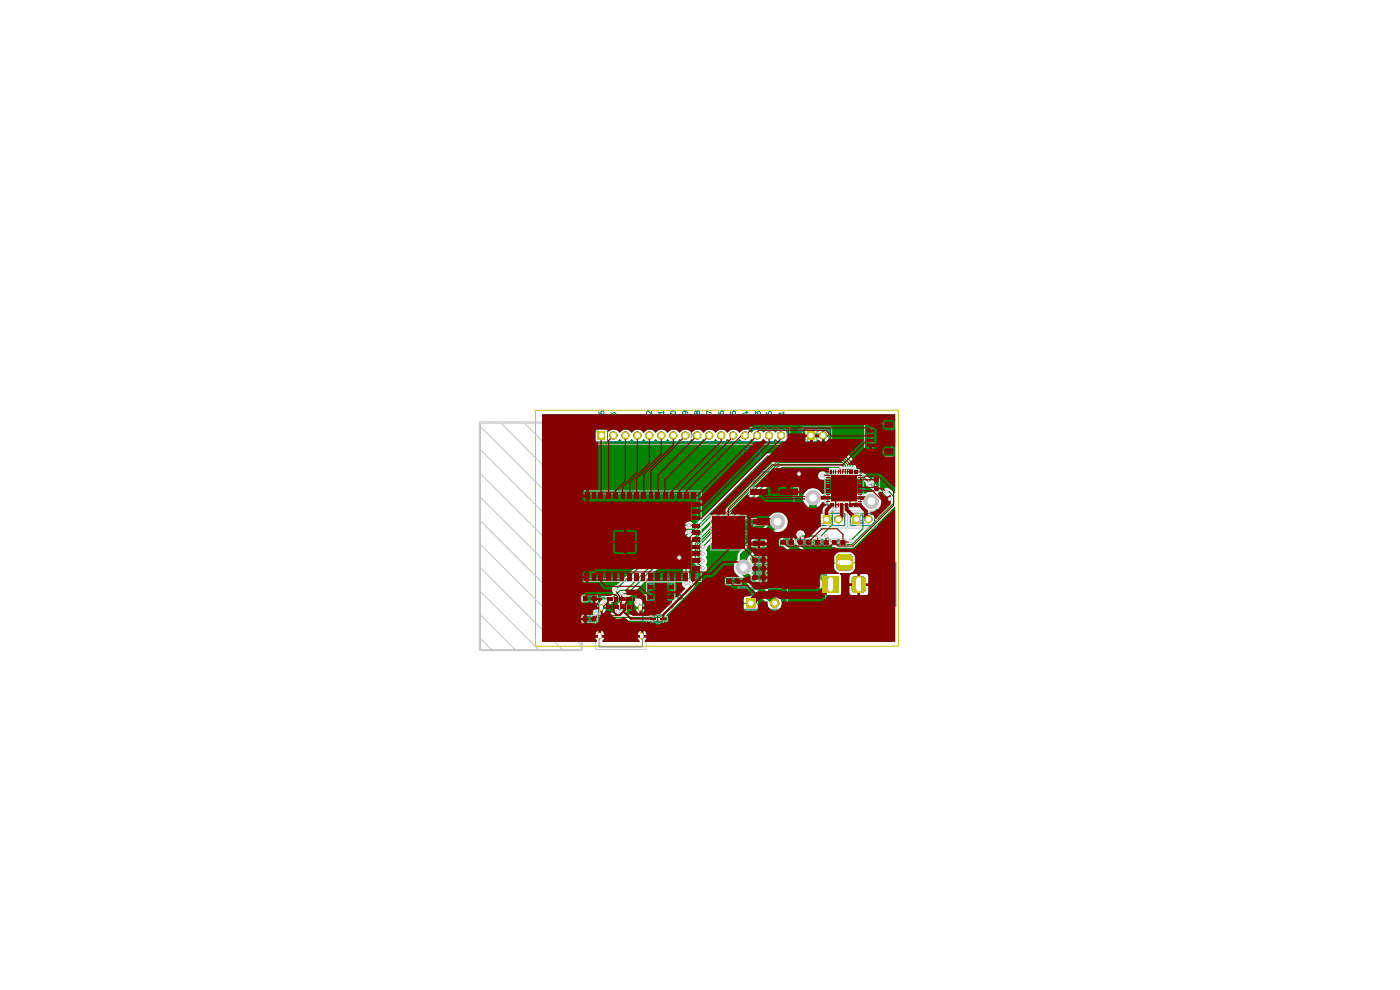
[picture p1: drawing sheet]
<svg xmlns="http://www.w3.org/2000/svg" width="297mm" height="210mm" viewBox="0 0 297 210" stroke-linecap="round" stroke-linejoin="round" font-family="sans-serif">
<circle cx="144.3" cy="126.7" r=".47" fill="none" stroke="#840084" stroke-width=".21"/>
<g fill="#848400">
<path d="M158.2 127h2v1.9h-2z"/>
<path d="M163.6 127.2a1 1 0 0 1 1.1-.2 1 1 0 0 1 .6 .9h-2z"/>
<path d="M163.3 127.9h2a1 1 0 0 1-1 1 1 1 0 0 1-1-1z"/>
<path d="M180.8 122.5l.3-.2h2.1l.4 .2v2.7l-.3 .4-2.1 .1-.4-.3z"/>
<path d="M174.4 122.3h3.5v3.4h-3.5z"/>
<path d="M126.7 91.5h1.7v1.8h-1.7z"/>
<path d="M129.5 91.8l.6-.3v1.7a.85 .85 0 0 1-.8-.5 .85 .85 0 0 1 .2-.9z"/>
<path d="M130.1 91.5a.85 .85 0 0 1 .9 .9 .85 .85 0 0 1-.9 .8z"/>
<path d="M132.1 91.8l.6-.3v1.7a.85 .85 0 0 1-.8-.5 .85 .85 0 0 1 .2-.9z"/>
<path d="M132.7 91.5a.85 .85 0 0 1 .8 .9 .85 .85 0 0 1-.8 .8z"/>
<path d="M134.6 91.8l.6-.3v1.7a.85 .85 0 0 1-.8-.5 .85 .85 0 0 1 .2-.9z"/>
<path d="M135.2 91.5a.85 .85 0 0 1 .9 .9 .85 .85 0 0 1-.9 .8z"/>
<path d="M137.2 91.8l.6-.3v1.7a.85 .85 0 0 1-.8-.5 .85 .85 0 0 1 .2-.9z"/>
<path d="M137.8 91.5a.85 .85 0 0 1 .8 .9 .85 .85 0 0 1-.8 .8z"/>
<path d="M139.7 91.8l.6-.3v1.7a.85 .85 0 0 1-.8-.5 .85 .85 0 0 1 .2-.9z"/>
<path d="M140.3 91.5a.85 .85 0 0 1 .8 .9 .85 .85 0 0 1-.8 .8z"/>
<path d="M142.2 91.8l.6-.3v1.7a.85 .85 0 0 1-.8-.5 .85 .85 0 0 1 .2-.9z"/>
<path d="M142.8 91.5a.85 .85 0 0 1 .9 .9 .85 .85 0 0 1-.9 .8z"/>
<path d="M144.8 91.8l.6-.3v1.7a.85 .85 0 0 1-.8-.5 .85 .85 0 0 1 .2-.9z"/>
<path d="M145.4 91.5a.85 .85 0 0 1 .8 .9 .85 .85 0 0 1-.8 .8z"/>
<path d="M147.3 91.8l.6-.3v1.7a.85 .85 0 0 1-.8-.5 .85 .85 0 0 1 .2-.9z"/>
<path d="M147.9 91.5a.85 .85 0 0 1 .9 .9 .85 .85 0 0 1-.9 .8z"/>
<path d="M149.9 91.8l.6-.3v1.7a.85 .85 0 0 1-.8-.5 .85 .85 0 0 1 .2-.9z"/>
<path d="M150.5 91.5a.85 .85 0 0 1 .8 .9 .85 .85 0 0 1-.8 .8z"/>
<path d="M152.4 91.8l.6-.3v1.7a.85 .85 0 0 1-.8-.5 .85 .85 0 0 1 .2-.9z"/>
<path d="M153 91.5a.85 .85 0 0 1 .8 .9 .85 .85 0 0 1-.8 .8z"/>
<path d="M154.9 91.8l.6-.3v1.7a.85 .85 0 0 1-.8-.5 .85 .85 0 0 1 .2-.9z"/>
<path d="M155.5 91.5a.85 .85 0 0 1 .9 .9 .85 .85 0 0 1-.9 .8z"/>
<path d="M157.5 91.8l.6-.3v1.7a.85 .85 0 0 1-.8-.5 .85 .85 0 0 1 .2-.9z"/>
<path d="M158.1 91.5a.85 .85 0 0 1 .8 .9 .85 .85 0 0 1-.8 .8z"/>
<path d="M160 91.8l.6-.3v1.7a.85 .85 0 0 1-.8-.5 .85 .85 0 0 1 .2-.9z"/>
<path d="M160.6 91.5a.85 .85 0 0 1 .9 .9 .85 .85 0 0 1-.9 .8z"/>
<path d="M162.6 91.8l.6-.3v1.7a.85 .85 0 0 1-.8-.5 .85 .85 0 0 1 .2-.9z"/>
<path d="M163.2 91.5a.85 .85 0 0 1 .8 .9 .85 .85 0 0 1-.8 .8z"/>
<path d="M165.1 91.8l.6-.3v1.7a.85 .85 0 0 1-.8-.5 .85 .85 0 0 1 .2-.9z"/>
<path d="M165.7 91.5a.85 .85 0 0 1 .8 .9 .85 .85 0 0 1-.8 .8z"/>
<path d="M171.2 91.5h1.7v1.8h-1.7z"/>
<path d="M174 91.8l.6-.3v1.7a.85 .85 0 0 1-.8-.5 .85 .85 0 0 1 .2-.9z"/>
<path d="M174.6 91.5a.85 .85 0 0 1 .8 .9 .85 .85 0 0 1-.8 .8z"/>
<path d="M127.3 128.4l.4-.2 .3 .4h-.8z"/>
<path d="M127.2 129.2h.8l-.1 .3-.4 .1z"/>
<path d="M127.2 128.6h.7v.6h-.7z"/>
<path d="M135.5 128.4l.4-.2 .3 .4h-.8z"/>
<path d="M135.4 129.2h.8l-.1 .3-.4 .1z"/>
<path d="M135.4 128.6h.8v.6h-.8z"/>
<path d="M135.8 134.3l.5-.1 .2 .3h-.8z"/>
<path d="M135.7 135.2h.8v.3l-.5 .1z"/>
<path d="M135.8 134.5h.8v.7h-.8z"/>
<path d="M126.9 134.3l.4-.1 .3 .3h-.8z"/>
<path d="M126.8 135.2h.8l-.1 .3-.4 .1z"/>
<path d="M126.8 134.5h.8v.7h-.8z"/>
<path d="M134.9 127.5l.2-.1v.6l-.2-.1z"/>
<path d="M135.5 127.4l.3 .3-.3 .3z"/>
<path d="M135.1 127.3h.4v.7h-.4z"/>
<path d="M183.6 109.6l.6-.3v1.7a.85 .85 0 0 1-.8-.5 .85 .85 0 0 1 .2-.9z"/>
<path d="M184.2 109.3a.85 .85 0 0 1 .9 .9 .85 .85 0 0 1-.9 .8z"/>
<path d="M180.8 109.3h1.7v1.8h-1.7z"/>
<path d="M177.6 117.8l.5-.3h2.2l.3 .2 .3 .5-.1 2.4-.5 .4h-2.1a.86 .86 0 0 1-.8-.8v-1.9z"/>
<path d="M177.3 109.6l.6-.3v1.7a.85 .85 0 0 1-.8-.5 .85 .85 0 0 1 .2-.9z"/>
<path d="M177.9 109.3a.85 .85 0 0 1 .8 .9 .85 .85 0 0 1-.8 .8z"/>
<path d="M174.5 109.3h1.7v1.8h-1.7z"/>
<circle cx="128.1" cy="127.7" r=".38"/>
</g>
<g fill="none" stroke="#008400" stroke-width=".25">
<path d="M178.2 99.1h-12.3l-16.8 16.9M178.8 98.9h.1M178.8 98.9l-.2-.3h-13.2l-17.1 17.1v1l.8 .7M178.8 98.9l-.1 .3M179.3 99.1v-.4l-.6-.6h-13.4l-17.4 17.4v2.3l1.2 1.2M179.8 99.1v-.5l-.8-.9h-13.9l-17.6 17.6v3.6l1.6 1.6M180.3 99.1v-.6l-1.1-1.2h-16.2l-17.5 17.4v9.1M180.9 99.3h.1M180.9 99.3v-.9l-1.6-1.6h-16.5l-15.5 15.5h-1.5l-13 12.9h-1.2l-1.8 1.8h-2l-2.1 2v1.5l.5 .5h13.8l6.6-6.6v-.6M146.1 112.9l-12.9 13h-1.3l-.2 2 .1 1.2-.7 .6M146.1 111.4h-1.2l-14.3 13.7M174.4 100.8h8.5l5.3 5.3v.7l-1.3 1.3h-1l-1 1h-1.3l-.6 .5v2.6l-2.6 2.5"/>
<path d="M177 108l-.5 .5v2.8l-2.3 2.4h-4l-.4-.3M184.1 105.6l.7 .7M188 104.3h.6l1 1v1.5l-8.8 8.7h-3.8l-1.7-1.8M132.2 127.9v1.7l-.9 1h-4.4l-.4-.5M157.7 120.3v1.1"/>
</g>
<path d="M164.9 110.7l-7.2 7.2v2.4M172.5 105.6v2.3l-5.6 5.6v1.1l9.3 9.4" fill="none" stroke="#008400" stroke-width="1.6"/>
<path d="M172.5 105.6h11.6" fill="none" stroke="#008400" stroke-width=".76"/>
<path d="M157.7 121.4l6.6 6.5" fill="none" stroke="#008400" stroke-width="1.2"/>
<path d="M187.3 103v1.6l1.5 1.6v-.4" fill="none" stroke="#008400" stroke-width=".21"/>
<path d="M115.1 88h74.7v16.4l-.9-.7a1.06 1.06 0 0 0-1.7 .3l-1.6-1.6a1.01 1.01 0 0 0-1-.9l-1.5-1.4h-1.7l.4-.5-.1-1.3-.1-.4-2.1-1.8h-16.8l-.4 .2-15.1 15.1v-.2a1.01 1.01 0 0 0-1.6-.5l-1.1 .2-13.8 13.2h-.3a1.04 1.04 0 0 0-.4 1.8l-.5 .4h-1.9l-2.4 2.4-.2 .2v1.8l.9 1 14.2 .1 .3-.1 4.7-4.7h12.5v2.2l.2 .3 .3 .2h2.3l.3-.2 .2-.3v-2.3l-.1-.3-.4-.2h-2.3l-.4 .2-.1 .4h-12.5l2.1-2.2a1.26 1.26 0 0 0 .1-1.8l-1-.2v-7.8l17.1-16.9h.3l-16.8 16.8-.1 4.3 1.3 1.3a1.04 1.04 0 0 0 .9 1.1 1.04 1.04 0 0 0 1.2-.7v-.7l-.4-.4 .4-.5v-.6l-.4-.5 .4-.4v-.7l-.3-.3 .3-.7 16.1-16.2h7.6a1.08 1.08 0 0 0-.5 1.1 1.08 1.08 0 0 0 .7 .9h.7l.3-.3h7.6l.8 .9 .3 .7 .7 .3 .7 .7-1 .1-.7 .3h-9a2.23 2.23 0 0 0-3.4-.7 2.23 2.23 0 0 0-.1 3.4l-3.8 3.8 .1-.1a2.25 2.25 0 0 0-2.3-2.5 2.25 2.25 0 0 0-2.2 2.5l-6 5.9-.5 .8v1a2.23 2.23 0 0 0-.8 2.1 2.23 2.23 0 0 0 1.6 1.8l5.6 5.5 .2 .7a1.68 1.68 0 0 0 2.8 .2 1.68 1.68 0 0 0-1.2-2.6l-4.9-4.8 .1-.1a2.45 2.45 0 0 0-.5-2.9l5.6-5.6 .8-.1-.1 2 .2 .6 8.1 8.2v2.1l.4 .6h4l.3-.3 .1-.3h1.4l.2 .4 .3 .2h1.4l.2-.1v-2.1h.2v2.1l1.6 .1 .5-.5v-1.6l-.2-.1h-4l-.2 .1v1.5h-1.4v-3.5h1.4v1.4l.2 .2h1.9v-2.1h.2v2.1h1.9l.2-.2v-1.6l-.2-.3-.3-.2h-1.4l-.2 .2-.4-.2h-1.3l-.4 .2-.2 .5h-1.4l-.1-.4-.2-.2h2.1l.7-.4 .5-.8v-2.3a1.49 1.49 0 0 0-1.2-1.2l-2.6 .1a1.44 1.44 0 0 0-1 1.1v2.3l.4 .8 .6 .3h-2l-7.4-7.5 .4-.5 .2 .5 .9 .4 3.2 .1a1.02 1.02 0 0 0 1.4-.1l.7 .4 1.4 1.3h4.6l8.6-8.5v28.3h-52.9l.2-.2 .2-.7h-2.1l.1 .7 .3 .2h-7.7l.2-.2 .2-.7h-2.1l.3 .9h-11.4v-1.5h11.1v.3h.9v-1.1h.3v1.1h.9v-.3h6.9v.3h.9v-1.1h.3v1.1h.9v-.3a.9 .9 0 0 0-1.2-.8 .8 .8 0 0 0-.9 .8h-6.9l-.2-.6a.67 .67 0 0 0-1-.2 .8 .8 0 0 0-.9 .8h-11.1v-42.9h11.1v1.9l.2 .4h2.3l.5-.4a1.47 1.47 0 0 0 2.2-.2 1.52 1.52 0 0 0 2.6 0 1.52 1.52 0 0 0 2.5 0 1.52 1.52 0 0 0 2.6 0 1.52 1.52 0 0 0 2.5 0 1.52 1.52 0 0 0 2.5 0 1.52 1.52 0 0 0 2.6 0 1.52 1.52 0 0 0 2.5 0 1.52 1.52 0 0 0 2.6 0 1.52 1.52 0 0 0 2.5 0 1.52 1.52 0 0 0 2.5 0 1.52 1.52 0 0 0 2.6 0 1.52 1.52 0 0 0 2.5 0 1.52 1.52 0 0 0 2.6 0 1.58 1.58 0 0 0 2.5 0h3.6l.3 .6h.9l.2-.1v-1.2h.3v1.2l.1 .1h1l.2-.5a.64 .64 0 0 0 .9 .4v-1.2h.3v1.2l.3 .1 .5-.4a.79 .79 0 0 0 .4-.9h-5.2l-.2 .2v.5h-3.6l.3-.7-.3-1h3.6v.6l.2 .1h1.2v-1.2h.3v1.2h2.2v-1.2h.3v1.2h1.2l.1-.2a1.74 1.74 0 0 0-1.1-1.1l-.5 .1a.64 .64 0 0 0-.9 .4l-.4-.5h-.8l-.1 .1-.5-.1h-.8l-.4 .6h-3.6l-.2-.3a1.58 1.58 0 0 0-2.3 .4 1.52 1.52 0 0 0-2.6 0 1.52 1.52 0 0 0-2.5 0 1.52 1.52 0 0 0-2.6 0 1.52 1.52 0 0 0-2.5 0 1.52 1.52 0 0 0-2.5 0 1.52 1.52 0 0 0-2.6 0 1.52 1.52 0 0 0-2.5 0 1.52 1.52 0 0 0-2.6 0 1.52 1.52 0 0 0-2.5 0 1.52 1.52 0 0 0-2.5 0 1.52 1.52 0 0 0-2.6 0 1.52 1.52 0 0 0-2.5 0 1.52 1.52 0 0 0-2.6 0 1.56 1.56 0 0 0-2.3-.3l-.4-.4h-2.2l-.3 .6h-11.1z" fill="#008400"/>
<path d="M115.1 88h74.7v16.4l-.9-.7a1.06 1.06 0 0 0-1.7 .3l-1.6-1.6a1.01 1.01 0 0 0-1-.9l-1.5-1.4h-1.7l.4-.5-.1-1.3-.2-.5-2-1.7h-16.8l-.4 .2-15.1 15.1v-.2a1.01 1.01 0 0 0-1.6-.5l-1.1 .2-13.8 13.2h-.3a1.04 1.04 0 0 0-.4 1.8l-.5 .4h-1.9l-2.4 2.4-.2 .2v1.8l.9 1 14.2 .1 .3-.1 4.7-4.7h12.5v2.2l.2 .3 .3 .2h2.3l.3-.2 .2-.3v-2.3l-.1-.3-.4-.2h-2.3l-.4 .2-.1 .4h-12.5l2.1-2.2a1.26 1.26 0 0 0 .1-1.8l-1-.2v-7.8l17.1-16.9h.3l-16.8 16.8-.1 4.3 1.3 1.3a1.04 1.04 0 0 0 .9 1.1 1.04 1.04 0 0 0 1.2-.7v-.7l-.4-.4 .4-.5v-.6l-.4-.5 .4-.4v-.7l-.3-.3 .3-.7 16.1-16.2h7.6a1.08 1.08 0 0 0-.5 1.1 1.08 1.08 0 0 0 .7 .9h.7l.3-.3h7.6l.8 .9 .3 .7 .7 .3 .7 .7-1 .1-.7 .3h-9a2.23 2.23 0 0 0-3.4-.7 2.23 2.23 0 0 0-.1 3.4l-3.8 3.8 .1-.1a2.25 2.25 0 0 0-2.3-2.5 2.25 2.25 0 0 0-2.2 2.5l-6 5.9-.5 .8v1a2.23 2.23 0 0 0-.8 2.1 2.23 2.23 0 0 0 1.6 1.8l5.6 5.5 .2 .7a1.68 1.68 0 0 0 2.8 .2 1.68 1.68 0 0 0-1.2-2.6l-4.9-4.8 .1-.1a2.45 2.45 0 0 0-.5-2.9l5.6-5.6 .8-.1-.1 2 .2 .6 8.1 8.2v2.1l.4 .6h4l.3-.3 .1-.3h1.4l.2 .4 .3 .2h1.4l.2-.1v-2.1h.2v2.1l1.6 .1 .5-.5v-1.6l-.2-.1h-4l-.2 .1v1.5h-1.4v-3.5h1.4v1.4l.2 .2h1.9v-2.1h.2v2.1h1.9l.2-.2v-1.6l-.1-.2-.4-.3h-1.4l-.2 .2-.4-.2h-1.3l-.4 .2-.2 .5h-1.4l-.1-.4-.2-.2h2.1l.7-.4 .5-.8v-2.3a1.49 1.49 0 0 0-1.2-1.2l-2.6 .1a1.44 1.44 0 0 0-1 1.1v2.3l.4 .8 .6 .3h-2l-7.4-7.5 .4-.5 .2 .5 .9 .4 3.2 .1a1.02 1.02 0 0 0 1.4-.1l.7 .4 1.4 1.3h4.6l8.6-8.5v28.3h-52.9l.2-.2 .2-.7h-2.1l.1 .7 .3 .2h-7.7l.2-.2 .2-.7h-2.1l.3 .9h-11.4v-1.5h11.1v.3h.9v-1.1h.3v1.1h.9v-.3h6.9v.3h.9v-1.1h.3v1.1h.9v-.3a.9 .9 0 0 0-1.2-.8 .8 .8 0 0 0-.9 .8h-6.9l-.2-.6a.67 .67 0 0 0-1-.2 .8 .8 0 0 0-.9 .8h-11.1v-42.9h11.1v1.9l.2 .4h2.3l.5-.4a1.47 1.47 0 0 0 2.2-.2 1.52 1.52 0 0 0 2.6 0 1.52 1.52 0 0 0 2.5 0 1.52 1.52 0 0 0 2.6 0 1.52 1.52 0 0 0 2.5 0 1.52 1.52 0 0 0 2.5 0 1.52 1.52 0 0 0 2.6 0 1.52 1.52 0 0 0 2.5 0 1.52 1.52 0 0 0 2.6 0 1.52 1.52 0 0 0 2.5 0 1.52 1.52 0 0 0 2.5 0 1.52 1.52 0 0 0 2.6 0 1.52 1.52 0 0 0 2.5 0 1.52 1.52 0 0 0 2.6 0 1.58 1.58 0 0 0 2.5 0h3.6l.3 .6h.9l.2-.1v-1.2h.3v1.2l.1 .1h1l.2-.5a.64 .64 0 0 0 .9 .4v-1.2h.3v1.2l.3 .1 .5-.4a.79 .79 0 0 0 .4-.9h-5.2l-.2 .2v.5h-3.6l.3-.7-.3-1h3.6v.6l.2 .1h1.2v-1.2h.3v1.2h2.2v-1.2h.3v1.2h1.2l.1-.2a1.74 1.74 0 0 0-1.1-1.1l-.5 .1a.64 .64 0 0 0-.9 .4l-.4-.5h-.8l-.1 .1-.5-.1h-.8l-.4 .6h-3.6l-.2-.3a1.58 1.58 0 0 0-2.3 .4 1.52 1.52 0 0 0-2.6 0 1.52 1.52 0 0 0-2.5 0 1.52 1.52 0 0 0-2.6 0 1.52 1.52 0 0 0-2.5 0 1.52 1.52 0 0 0-2.5 0 1.52 1.52 0 0 0-2.6 0 1.52 1.52 0 0 0-2.5 0 1.52 1.52 0 0 0-2.6 0 1.52 1.52 0 0 0-2.5 0 1.52 1.52 0 0 0-2.5 0 1.52 1.52 0 0 0-2.6 0 1.52 1.52 0 0 0-2.5 0 1.52 1.52 0 0 0-2.6 0 1.56 1.56 0 0 0-2.3-.3l-.4-.4h-2.2l-.3 .6h-11.1z" fill="none" stroke="#008400" stroke-width=".25"/>
<path d="M132.6 126.8l1-.1 .2-.2 11-11v7.6l-.2 .4v.7l.1 .3 .5 .3-5.5 5.5-3.7-.1a.91 .91 0 0 0 .9-1.1h-2.1a1 1 0 0 0 1 1.2h-3l.3-.5v-2.1h1.1a1.03 1.03 0 0 0 .6 1v.1h2.1v-.5l-.5-.5a1.03 1.03 0 0 0-.6-1h-1a1.03 1.03 0 0 0-.6 .9h-1.1l-.5-.4z" fill="#008400"/>
<path d="M132.6 126.8l1-.1 .2-.2 11-11v7.6l-.2 .4v.7l.1 .3 .5 .3-5.5 5.5-3.7-.1a.91 .91 0 0 0 .9-1.1h-2.1a1 1 0 0 0 1 1.2h-3l.3-.5v-2.1h1.1a1.03 1.03 0 0 0 .6 1v.1h2.1v-.5l-.5-.5a1.03 1.03 0 0 0-.6-1h-1a1.03 1.03 0 0 0-.6 .9h-1.1l-.5-.4z" fill="none" stroke="#008400" stroke-width=".25"/>
<path d="M127.5 128.8h1.2l.4-1h1l1-.9-.1 1.8a1.02 1.02 0 0 0-.9 1.1h-1.6l.2-.7h-1.2z" fill="#008400"/>
<path d="M127.5 128.8h1.2l.4-1h1l1-.9-.1 1.8a1.02 1.02 0 0 0-.9 1.1h-1.6l.2-.7h-1.2z" fill="none" stroke="#008400" stroke-width=".25"/>
<path d="M113.6 87h77v50.1h-77z" fill="none" stroke="#c2c200" stroke-width=".21"/>
<g fill="none" stroke="#000084" stroke-width=".21">
<path d="M154.6 115.7h.1M154.6 115.5v.1zM154.6 115.4h.1M154.6 115.3h.1M154.6 115.2h.1M154.6 114.9h.1M154.6 114.6h.1M154.6 114.3v.1M154.6 114.2v-.1zM154.6 114h.1M154.6 113.9h.1M154.6 113.6v.1z"/>
<path d="M154.6 113.4v.2M154.6 112.9v.1zM154.6 112.6h.1M154.6 112.6h.1zM154.6 112.3v.2M154.6 111.7h.1M154.6 111.6h.1M154.6 111.4h.1M154.6 110.9v.1M154.6 110.7h.1M154.6 110.6h.1M154.6 110.4h.1"/>
<path d="M154.6 115h.1M154.6 113.7h.1M154.6 111v.1M154.6 113.3v.1M154.6 113.2h.1M154.6 112.7h.1M154.6 112h.1M154.6 111.9h.1M154.6 111.5h.1M154.6 111.3h.1M154.6 115.5v-.1l.1 .1M154.6 115.1v.1"/>
<path d="M154.6 114.7v.1M154.6 113.8h.1M154.6 113.2v.2M154.6 112.8h.1M154.6 112.2h.1M154.6 112.1h.1M154.6 111.5v.1h.1h-.1M154.6 110.8h.1M154.6 110.4v.1M154.6 110.3h.1M154.6 114.4v.1M156.6 128v.1"/>
<path d="M156.7 128l.1 .1zM156.8 128.1v-.1v.1M156.9 128v.1M157 128h.1M157 128v.1M157.1 128h.1M157.1 128v.1M157.2 128.1l-.1-.1v.1M157.3 128v.1M157.4 128v.1M157.5 128l.1 .1M157.7 128h.1"/>
<path d="M157.8 128h.1M158.1 128l.1 .1zM158.3 128v.1M158.4 128v.1M158.5 128v.1zM158.5 128v.1M158.6 128.1h.3M158.9 128.1h.1M158.9 128l.1 .1M159.1 128v.1M159.3 128l.1 .1zM159.5 128.1h.1"/>
<path d="M159.6 128v.1M159.6 128h.1M159.7 128l.1 .1zM159.8 128l-.1 .1M159.8 128l.1 .1M160 128v.1M160.1 128.1h.1M160.2 128.1h.1M160.3 128v.1M160.4 128v.1M160.6 128h.1M160.6 128v.1"/>
<path d="M160.7 128h.1M160.7 128v.1M160.7 128.1v-.1v.1M160.8 128v.1M160.9 128h.1M160.9 128v.1M161 128v.1M161.2 128v.1M161.4 128l-.2 .1M161.5 128.1h.1M161.6 128h.1M161.6 128v.1"/>
<path d="M161.7 128h.1M161.8 128.1h.1M161.8 128l.1 .1zM162 128.1h.1"/>
</g>
<g fill="none" stroke="#c2c2c2" stroke-width=".21">
<path d="M101.7 89.5h21.8v14.6h25.3v19.3h-25.3v14.6h-21.8zM101.9 89.7h21.4v48.1h-21.4zM101.9 90.5l21.3 21.3M101.9 95.4l21.3 21.3M106.3 89.7l16.9 17.1M111.3 89.7l11.9 12.1M116.2 89.7l7 7.1M121.2 89.7l2 2.1M125.8 90.7h41.8v3.5h-41.8zM159.8 99.9h8.8v3.6h.8v1.7h-.8v3.6h-8.8v-3.6h-.8v-1.7h.8zM170.3 90.6h6.1v3.6h-6.1zM175.3 99.8h.6v-.2h6.3v.2h.6v.7h.3v6.2h-.3v.7h-.6v.2h-6.3v-.2h-.6v-.7h-.3v-6.2h.3z"/>
<path d="M183.4 89h6.6v7.9h-6.6zM101.9 100.5l21.3 21.3M101.9 105.5l21.4 21.2M101.9 110.5l21.3 21.2M101.9 115.5l21.3 21.2M150.8 109.3h7.4v.7h4.3v1.4h-2.6v3.2h2.6v1.4h-4.3v.7h-7.4zM159.3 119.9h3.3v1.4h-3.3zM159.3 118.1h3.3v1.4h-3.3zM165.4 114.3h3.3v1.4h-3.3zM169 114.3h3.3v1.4h-3.3zM172.7 114.3h3.3v1.4h-3.3zM173.6 108.8l.3 .3-.1 .7h-.3l-.1-.2v-.5z"/>
<path d="M173.6 108.4h6.1v3.6h-6.1zM174.3 109.7v.1M174.8 109l.1-.2h.3l.1 .2v.3l-.5 .5h.5M175.8 109.1l.2-.3v1M175.8 109.8h.6M176.3 114.3h3.3v1.4h-3.3zM176.6 108.8h.7l-.4 1M177.1 117.2h4.1v2h9v9.5h-15v-2.7h-1v-4h1v-2.8h1.9zM177.7 108.8v.2M177.7 109.1v.7M178.1 109.3l.4-.2 .1 .2v.5M178.1 109.1v.7"/>
<path d="M179.8 108.8l-.9 1.3M179.8 108.4h6.2v3.6h-6.2zM180.6 108.8h-.4l-.1 .5 .3-.1 .3 .2-.1 .4-.5-.1M181.1 109.7v.1M182 108.8h-.5v.5h.5l.1 .3-.2 .2-.4-.1M182.5 109.3l.1-.2 .4 .2v.5M182.5 109.1v.7M183 109.3v-.2l.4 .2v.5M183.8 109.3l.2-.2 .2 .1v.6M183.8 109.1v.7M184.2 109.3l.4-.2 .1 .2v.5M185.2 101h1.4v3.3h-1.4z"/>
<path d="M101.9 120.5l17.3 17.3M101.9 125.5l12.3 12.3M101.9 130.5l7.3 7.3M101.9 135.5l2.3 2.3M123.4 126.2h3.3v1.5h-3.3zM123.4 130.6h3.3v1.4h-3.3zM126.3 126.2h10.8v11.6h-10.8zM137.2 123.6h6v3.9h-6zM137.6 130.8h.8v-.4h2.3v.4h.9v.9h-.9v.5h-2.3v-.5h-.8zM153.9 122.5h3.3v1.5h-3.3zM156.5 124.5h10.5v5h-10.5zM159.3 121.8h3.3v1.5h-3.3z"/>
</g>
<g fill="none" stroke="#848484" stroke-width=".21">
<path d="M126.3 91.8l.7-.7h40v2.5h-40.7zM145.2 92.4h.4l.1-.5h-.5v1M146.1 91.9v1M147.2 91.9v1l-.6-1v1M148.3 91.9h-.6v.4l.6 .2-.3 .4-.3-.1M170.8 91.1h5.1v2.5h-4.5l-.6-.6zM172.6 91.9h-.2l-.4 .2v.5l.4 .3 .2-.1v-.3h-.1M173.7 91.9v1l-.6-1v1M174.1 91.9l.6 .2v.5l-.4 .3h-.2zM185 93.9l.7 .5-.7 .5M185 89.9h4.2v6h-4.2zM116.9 104.7h31v18.1h-23.7l-.5-.5-.4 .5h-6.4z"/>
<path d="M123.3 104.7v18.1M151.5 109.6h6.1v6.7h-6.1zM156.9 115.3h.2M157 115.1v.4M157.3 115.1l-.2 .2 .2 .1M157.6 114.8h4.3v.9h-4.3M157.6 110.2h4.3v1h-4.3M157.6 112.6h.9v.8h-.9M160 106.4l2.1 2.1M160 100.2h8.3v8.3h-8.3zM160.2 118.4h1.6v.8h-1.6zM160.6 104.3h.1"/>
<path d="M162.1 100.2l-2.1 2.1M166.2 114.6h1.6v.8h-1.6zM167 114.9h-.2v.3h.2M167.1 114.9h.2v.4M167.1 115.3h.2M169.8 114.6h1.6v.8h-1.6zM170.6 114.9h-.2l.2 .4v-.1M170.9 114.9l-.1 .2h.3M171 114.9v.4M173.6 114.6h1.6v.8h-1.6zM174.1 108.9h5.1v2.5h-4.4l-.7-.6zM174.1 115l.3-.1h-.3v.4"/>
<path d="M174.2 115l.2 .3M174.5 114.9h.1v.4M174.5 115.3h.2M175.3 119.5h14.5v8.9h-13.6l-.9-.6zM175.6 102.2h.1M175.6 102.4h.1M175.6 102.7h.1M175.6 103h.1M175.6 106.2h.1M175.6 106.4h.1M175.6 103.2h.1M175.6 103.5h.1"/>
<path d="M175.6 103.7h.1M175.6 104h.1M175.6 104.2h.1M175.6 104.5h.1M175.6 104.7h.1M175.6 105h.1M175.6 105.2h.1M175.6 105.5h.1M175.6 105.7h.1M175.6 106h.1M175.6 100.8h.1M175.6 100.9h.1"/>
<path d="M175.6 101.2h.1M175.6 101.4h.1M175.6 101.7h.1M175.6 101.9h.1M175.6 100.1h.1M175.6 107.1h.1M175.6 100.1v7M175.6 107.1h6.9M175.6 100.1h6.9M175.7 100.2h.5M175.9 110.7v-1.1l.3 .7 .3-.7v1.1M175.9 100.5v-.3l.2 .3"/>
<path d="M175.9 100.1v.1M176.2 107.1h.1M176.2 100.1h.1M176.4 107.1h.1M176.4 100.1h.1M176.7 107.1h.1M176.7 100.1h.1M176.9 100.1l-1.3 1.2M177 109.9l.2-.3v1.1M177 107.1h.1M177 100.1h.1M177 110.7h.5"/>
<path d="M177.1 114.6h1.6v.8h-1.6zM177.2 107.1h.1M177.2 100.1h.1M177.5 107.1h.1M177.5 100.1h.1M177.7 115l.2-.1h-.2v.4M177.7 107.1h.1M177.7 100.1h.1M177.8 115l.1 .3M178 107.1h.1M178 100.1h.1M178 114.9h.3l-.3 .4h.3"/>
<path d="M178.2 107.1h.1M178.2 100.1h.1M178.4 107.1h.1M178.4 100.1h.1M178.6 107.1h.1M178.6 100.1h.1M178.9 107.1h.1M178.9 100.1h.1M179.2 107.1h.1M179.2 100.1h.1M179.4 107.1h.1M179.4 100.1h.1"/>
<path d="M179.7 107.1h.1M179.7 100.1h.1M179.9 107.1h.1M179.9 100.1h.1M180.2 107.1h.1M180.2 100.1h.1M180.4 107.1h.1M180.4 100.1h.1M180.4 108.9h5.1v2.5h-4.5l-.6-.6zM180.7 107.1h.1M180.7 100.1h.1M180.9 107.1h.1"/>
<path d="M180.9 100.1h.1M181.2 107.1h.1M181.2 100.1h.1M181.4 107.1h.1M181.4 100.1h.1M181.7 107.1h.1M181.7 100.1h.1M181.9 107.1h.1M181.9 100.1h.1M182.5 107.1h.1M182.5 104.5h.1M182.5 104.2h.1"/>
<path d="M182.5 104h.1M182.5 103.7h.1M182.5 103.5h.1M182.5 103.2h.1M182.5 103h.1M182.5 102.7h.1M182.5 102.4h.1M182.5 102.2h.1M182.5 106.4h.1M182.5 106.2h.1M182.5 106h.1M182.5 105.7h.1"/>
<path d="M182.5 105.5h.1M182.5 105.2h.1M182.5 105h.1M182.5 104.7h.1M182.5 101.9h.1M182.5 101.7h.1M182.5 101.4h.1M182.5 101.2h.1M182.5 100.9h.1M182.5 100.8h.1M182.5 100.1h.1M182.5 100.1v7"/>
<path d="M183.4 110.3h-1l.7 .4-.7 .3h1M183.4 109.3v.7l-.7-.7-.3 .3 .1 .3M185.5 101.9h.9v1.6h-.9zM186.4 119.5v8.9M124.3 126.6h1.6v.7h-1.6zM124.3 130.9h1.6v.8h-1.6zM127.1 126.8h9.2v10.4h-9.2zM138 123.9h4.4v3.4h-4.4zM138.7 130.6h1.8v1.3h-1.8zM138.7 131.1h-.5v.4h.5M138.7 131.6l.3 .3M139 130.6l-.3 .3"/>
<path d="M140.5 131.1h.4v.4h-.4M154.8 122.9h1.6v.8h-1.6zM156.8 124.8h10v4.4h-10zM156.8 126.1h10M159.9 124.8v1.3M160.2 122.1h1.6v.8h-1.6zM160.2 120.2h1.6v.8h-1.6zM161 123.2h.4a.55 .55 0 0 1 0 .9h-.4zM162 123.4l.2-.2v.9M162 124.1h.6M163.6 124.8v1.3"/>
<circle cx="142.4" cy="128.5" r=".47"/>
</g>
<g fill="#840000">
<path d="M187.8 89.5h1.5l.2 .2-.1 1h-1.7l-.1-1z"/>
<path d="M187.7 95.2h1.7l.1 1-.2 .2h-1.5l-.2-.3z"/>
<path d="M184 91.1h1.3l.1 .6h-1.5z"/>
<path d="M184 92.1h1.4v.6h-1.4z"/>
<path d="M183.9 93.1h1.5v.6h-1.4z"/>
<path d="M183.9 94.1h1.5v.6h-1.4z"/>
<path d="M185.4 103.3l.2-.2h.7l.1 1h-.9z"/>
<path d="M185.4 101.4l.3-.1h.7v.9l-.8 .1-.2-.2z"/>
<path d="M182.1 103.7h.8v.3h-.8z"/>
<path d="M182.1 103.2h.8v.3h-.8z"/>
<path d="M181.7 99.8h.2v.7h-.2z"/>
<path d="M181.2 99.8h.2v.7h-.2z"/>
<path d="M182.1 102.7h.8v.3h-.8z"/>
<path d="M182.1 102.3h.8v.1h-.8z"/>
<path d="M182.1 101.8h.8v.1h-.8z"/>
<path d="M182.1 101.3h.8v.1h-.8z"/>
<path d="M182.1 100.8h.8v.1h-.8z"/>
<path d="M180.7 99.8h.2v.7h-.2z"/>
<path d="M180.2 99.8h.2v.7h-.2z"/>
<path d="M179.7 99.8h.2v.7h-.2z"/>
<path d="M179.2 99.8h.2v.7h-.2z"/>
<path d="M178.7 99.8h.2v.7h-.2z"/>
<path d="M130.5 112.9h4v4.1h-4z"/>
<path d="M134.6 104.4h1v1.4h-1z"/>
<path d="M133.1 104.4h.9v1.4h-.9z"/>
<path d="M131.7 104.4h.8v1.4h-.8z"/>
<path d="M124.1 104.4h1v1.4h-1z"/>
<path d="M125.6 104.4h.8v1.4h-.8z"/>
<path d="M127 104.4h.9v1.4h-.9z"/>
<path d="M128.6 104.4h.9v1.4h-.9z"/>
<path d="M130.1 104.4h1v1.4h-1z"/>
<path d="M128.5 121.6h1v1.5h-1z"/>
<path d="M127 121.6h.9v1.5h-.9z"/>
<path d="M125.6 121.6h.8v1.5h-.8z"/>
<path d="M124 121.6h1v1.5h-1z"/>
<path d="M128.8 126.7h.3v.6h-.3z"/>
<path d="M129.3 126.7h.3v.6h-.3z"/>
<path d="M129.8 126.7h.2v.6h-.2z"/>
<path d="M130.3 126.7h.3v.6h-.3z"/>
<path d="M130.8 126.7h.3v.6h-.3z"/>
<path d="M125.5 126.7l.1-.2h.8l.1 .8-.9 .1-.1-.1z"/>
<path d="M123.8 126.5l.8 .1-.1 .8-.8-.1z"/>
<path d="M140.5 121.6h.9v1.5h-.9z"/>
<path d="M139 121.6h1v1.5h-1z"/>
<path d="M137.5 121.6h.9v1.5h-.9z"/>
<path d="M136.1 121.6h.8v1.5h-.8z"/>
<path d="M134.5 121.6h1v1.5h-1z"/>
<path d="M137.4 124.1h1v.7h-1z"/>
<path d="M133 121.6h.9v1.5h-.9z"/>
<path d="M131.6 121.6h.8v1.5h-.8z"/>
<path d="M130 121.6h.9v1.5h-.9z"/>
<path d="M131.3 126.7h.3v.6h-.3z"/>
<path d="M143.5 121.6h.9v1.5h-.9z"/>
<path d="M142.1 121.6h.8v1.5h-.8z"/>
<path d="M146.6 121.6h.8v1.5h-.8z"/>
<path d="M145 121.6h1v1.5h-1z"/>
<path d="M142 126.2h.9v.8h-.9z"/>
<path d="M142 124.1h.9v.7h-.9z"/>
<path d="M147 114h1.5v1h-1.5z"/>
<path d="M147 115.6h1.5v.8h-1.5z"/>
<path d="M147 117h1.5v.9h-1.5z"/>
<path d="M147 118.5h1.5v1h-1.5z"/>
<path d="M147 120.1h1.5v.9h-1.5z"/>
<path d="M131.8 126.7h.3v.6h-.3z"/>
<path d="M133.3 126.7h.3v.6h-.3z"/>
<path d="M132.8 126.7h.3v.6h-.3z"/>
<path d="M132.2 126.7h.4v.6h-.4z"/>
<path d="M133.8 126.7h.3v.6h-.3z"/>
<path d="M137.8 131.1h1.2v.4h-1.2z"/>
<path d="M140.1 131.1h1.2v.4h-1.2z"/>
<path d="M134.3 126.7h.3v.6h-.3z"/>
<path d="M134 128.4h.4v.6h-.4z"/>
<path d="M137.4 126.2h1v.8h-1z"/>
<path d="M133.5 128.4h.4v.6h-.4z"/>
<path d="M133 128.4h.3v.6h-.3z"/>
<path d="M132.5 128.4h.3v.6h-.3z"/>
<path d="M132 128.4h.3v.6h-.3z"/>
<path d="M131.6 128.4h.2v.6h-.2z"/>
<path d="M131.1 128.4h.2v.6h-.2z"/>
<path d="M130.6 128.4h.2v.6h-.2z"/>
<path d="M130 128.4h.3v.6h-.3z"/>
<path d="M129.5 128.4h.4v.6h-.4z"/>
<path d="M129 128.4h.4v.6h-.4z"/>
<path d="M128.5 128.4h.4v.6h-.4z"/>
<path d="M125.5 131l.1-.2h.8l.1 .9h-.9l-.1-.1z"/>
<path d="M123.8 130.8l.8 .1-.1 .8h-.8z"/>
<path d="M142.2 104.4h.8v1.4h-.8z"/>
<path d="M140.6 104.4h1v1.4h-1z"/>
<path d="M139.1 104.4h.9v1.4h-.9z"/>
<path d="M137.7 104.4h.8v1.4h-.8z"/>
<path d="M136.1 104.4h1v1.4h-1z"/>
<path d="M145.1 104.4h.9v1.4h-.9z"/>
<path d="M143.6 104.4h.9v1.4h-.9z"/>
<path d="M147 109.6h1.5v.8h-1.5z"/>
<path d="M147 111.1h1.5v.8h-1.5z"/>
<path d="M147 112.5h1.5v1h-1.5z"/>
<path d="M147 108h1.5v1h-1.5z"/>
<path d="M147 106.5h1.5v.9h-1.5z"/>
<path d="M146.6 104.4h1v1.4h-1z"/>
<path d="M159.3 103.7h3.7v1.3h-3.7z"/>
<path d="M151 109.6h7v6.8h-7z"/>
<path d="M159.7 110.2h2.5v1h-2.5z"/>
<path d="M156 122.9l.8-.1 .2 .1v.7l-.2 .2h-.8l-.1-.2z"/>
<path d="M154.2 122.9l.9-.1 .2 .2-.1 .7h-1z"/>
<path d="M161.4 122.1h1v.8h-1z"/>
<path d="M159.6 122.2l.2-.2h.7l.2 .2v.7l-.2 .1-.8-.1z"/>
<path d="M161.5 120.1h.8l.1 .9-.9 .1z"/>
<path d="M159.6 120.3l.2-.2h.8l.1 .9-.9 .1-.2-.2z"/>
<path d="M159.6 118.5l.2-.1h.8l.1 .8-.9 .1-.2-.2z"/>
<path d="M161.5 118.4h.8l.1 .8-.9 .1z"/>
<path d="M159.7 114.8h2.5v.9h-2.5z"/>
<path d="M165.6 114.6h.9l.2 .1v.6l-.2 .2h-.8z"/>
<path d="M167.4 114.6h.9l.1 .8-1 .1z"/>
<path d="M171 114.6h1v.8l-.9 .1z"/>
<path d="M169.3 114.6h1v.8l-.9 .1-.2-.2z"/>
<path d="M173 114.6h.8l.1 .8-.8 .1z"/>
<path d="M165.4 103.7h3.8v1.3h-3.8z"/>
<path d="M175.3 101.3h.6v.1h-.6z"/>
<path d="M175.3 104.2h.6v.3h-.6z"/>
<path d="M175.3 104.7h.6v.2h-.6z"/>
<path d="M175.3 105.2h.6v.2h-.6z"/>
<path d="M174.8 114.7l.1-.1h.8l.1 .8-.9 .1-.1-.2z"/>
<path d="M178.4 114.6h.8l.1 .8-.8 .1-.2-.2z"/>
<path d="M176.5 114.6h.9l.1 .8-.9 .1z"/>
<path d="M177.7 106.7h.2v.7h-.2z"/>
<path d="M176.2 106.7h.2v.7h-.2z"/>
<path d="M176.7 106.7h.2v.7h-.2z"/>
<path d="M177.2 106.7h.2v.7h-.2z"/>
</g>
<path d="M176.4 106.3h1.1" fill="none" stroke="#840000" stroke-width=".21"/>
<g fill="#840000">
<path d="M175.3 105.7h.6v.2h-.6z"/>
<path d="M175.3 106.3h.6v.1h-.6z"/>
</g>
<path d="M176.4 106.3v-1.2h1.1v1.2M177.8 105.1v1.2" fill="none" stroke="#840000" stroke-width=".21"/>
<g fill="#840000">
<path d="M178.2 106.7h.2v.7h-.2z"/>
<path d="M178.7 106.7h.2v.7h-.2z"/>
<path d="M179.2 106.7h.2v.7h-.2z"/>
<path d="M179.7 106.7h.2v.7h-.2z"/>
<path d="M180.2 106.7h.2v.7h-.2z"/>
</g>
<path d="M176.4 102.1h1.1M176.4 102.3h1.1v1.2h-1.1zM176.4 103.7h1.1v1.2h-1.1zM177.8 102.1h1.2M177.8 102.3h1.2v1.2h-1.2zM177.8 103.7h1.2v1.2h-1.2zM177.8 105.1h1.2v1.2h-1.2M179.2 102.3v1.2M179.2 103.7v1.2M179.2 105.1v1.2" fill="none" stroke="#840000" stroke-width=".21"/>
<g fill="#840000">
<path d="M180.7 106.7h.2v.7h-.2z"/>
<path d="M181.2 106.7h.2v.7h-.2z"/>
<path d="M181.7 106.7h.2v.7h-.2z"/>
</g>
<path d="M179.2 105.1h1.1v1.2h-1.1M180.3 103.7v1.2h-1.1M180.5 100.9h1.2v1.2h-1.2zM180.5 102.3h1.2v1.2h-1.2zM180.5 105.1h1.2v1.2h-1.2zM181.7 103.7h-1.2v1.2h1.2" fill="none" stroke="#840000" stroke-width=".21"/>
<g fill="#840000">
<path d="M182.1 106.3h.8v.1h-.8z"/>
<path d="M182.1 105.7h.8v.2h-.8z"/>
<path d="M182.1 105.2h.8v.2h-.8z"/>
<path d="M182.1 104.7h.8v.2h-.8z"/>
<path d="M182.1 104.2h.8v.3h-.8z"/>
</g>
<path d="M181.7 103.7v1.2" fill="none" stroke="#840000" stroke-width=".21"/>
<g fill="#840000">
<path d="M175.3 101.8h.6v.1h-.6z"/>
<path d="M175.3 102.3h.6v.1h-.6z"/>
<path d="M175.3 102.7h.6v.3h-.6z"/>
<path d="M175.3 103.2h.6v.3h-.6z"/>
<path d="M175.3 103.7h.6v.3h-.6z"/>
<path d="M175.3 100.8h.6v.1h-.6z"/>
<path d="M178.2 99.8h.2v.7h-.2z"/>
<path d="M177.7 99.8h.2v.7h-.2z"/>
<path d="M177.2 99.8h.2v.7h-.2z"/>
<path d="M176.7 99.8h.2v.7h-.2z"/>
<path d="M176.2 99.8h.2v.7h-.2z"/>
</g>
<path d="M176.4 102.1v-1.2h1.1v1.2M177.8 102.1v-1.2h1.2v1.2M179.2 100.9h1.1v1.2h-1.1z" fill="none" stroke="#840000" stroke-width=".21"/>
<path d="M176.3 100.8h5.5v5.5h-5.5z" fill="#840000"/>
<path d="M179.2 102.3h1.1v1.2h-1.1M179.2 103.7h1.1" fill="none" stroke="#840000" stroke-width=".21"/>
<g fill="none" stroke="#008484" stroke-width=".21">
<path d="M124.3 91.9h1l-1 .6h1M124.3 92.9h1M124.4 90.8l-.1 .5 .2 .1 .3-.1v-.3l.3-.2 .2 .2-.1 .4M124.8 93.9v-.4l-.3-.2-.2 .6h1M127 89.6a.78 .78 0 0 1 1.1-.1v.4a.78 .78 0 0 1-1.1-.1zM127 87.4l.1 .3a.83 .83 0 0 0 1 0v-.3l-.4-.2-.3 .3 .3 .4M127 90.5h1.1M127.4 88.4h.7M127.6 91.1h-1.3v1.3M127.8 88.2v.7l-.8-.3M128.9 91.1h38.1v2.6h-38.1zM129.6 89.6a.66 .66 0 0 1 1 .1l-.1 .4h-.7l-.2-.1z"/>
<path d="M129.6 87.5v.6h.5l-.1-.4 .1-.2h.5v.6M129.6 90.5h1M130 88.6h.6M130.3 88.5v.6l-.8-.3M132.1 88.8l1.1 .8M132.7 90.5l-.1-.6h-.4l-.1 .6h1.1M133.2 89.9l-.5 .4M133.2 88.8l-1.1 .8M134.5 89.8v.6M134.5 90.2h1.1M134.5 88.8l1.1 .8M135.6 88.8l-1.1 .8"/>
<path d="M137.2 89.6a.78 .78 0 0 1 1.1-.1v.4a.78 .78 0 0 1-1.1-.1zM137.2 90.5h1.1M137.6 88.4h.7M137.9 88.2v.7l-.7-.3M138.3 87.2v.7l-.8-.7-.3 .3v.4M139.7 89.6a.78 .78 0 0 1 1.1-.1v.4a.78 .78 0 0 1-1.1-.1zM139.7 90.5h1.1M140.1 88.4h.7M140.5 88.2v.7l-.8-.3M140.8 87.5h-1.1l.3 .4M140.8 87.2v.7M142.2 89.6a.78 .78 0 0 1 1.1-.1v.4a.78 .78 0 0 1-1.1-.1z"/>
<path d="M142.2 90.5h1.1M142.3 87.4a.83 .83 0 0 1 1 0v.3a.7 .7 0 0 1-1.1-.1zM142.7 88.4h.6M143 88.2v.7l-.8-.3M144.8 89.6a.78 .78 0 0 1 1.1-.1v.4a.78 .78 0 0 1-1.1-.1zM144.8 89v-.7l.4 .3 .1-.3h.5v.7M144.8 90.5h1.1M145.3 87.2l.2 .2v.3l-.2 .2-.4-.1v-.5a.82 .82 0 0 1 1 .2v.2M147.3 89.6a.78 .78 0 0 1 1.1-.1v.4a.78 .78 0 0 1-1.1-.1zM147.3 89v-.7l.4 .3 .1-.3h.5v.7M147.3 90.5h1.1M147.8 87.5l.2-.3 .4 .2v.3l-.4 .2-.3-.6h-.3v.5l.2 .1 .2-.3"/>
<path d="M149.9 89.6a.78 .78 0 0 1 1.1-.1v.4a.78 .78 0 0 1-1.1-.1zM149.9 89v-.7l.4 .3 .1-.3h.5v.7M149.9 90.5h1.1M151 87.6l-1.1-.4v.7M152.4 89.6a.78 .78 0 0 1 1.1-.1v.4a.78 .78 0 0 1-1.1-.1zM152.4 89v-.7l.4 .3 .1-.3h.5v.7M152.4 87.4l.1 .3a.83 .83 0 0 0 1 0v-.3l-.4-.2-.3 .3 .3 .4M152.4 90.5h1.1M154.9 89.6a.78 .78 0 0 1 1.1-.1v.4a.78 .78 0 0 1-1.1-.1zM154.9 89v-.7l.5 .3v-.3h.6v.7M154.9 87.3v.5l.5 .1v-.6l.5-.1 .1 .2v.5M154.9 90.5h1.1"/>
<path d="M157.6 89.7l.4-.3h.4l.3 .3v.2l-.3 .3h-.4l-.4-.3zM157.6 89.1v-.7l.5 .3 .1-.3h.5v.7M157.6 90.6h1.1M157.7 96.8v.6h.4l.3-.6 .3 .1v.5M157.7 95.7l-.1 .1a.52 .52 0 0 0 .7 .5 .52 .52 0 0 0 .4-.6M158 87.5h.7M158.4 87.3v.7l-.8-.3M158.7 94.7v.5h-1.1M160.3 96.8v.6h.4l.1-.4 .3-.2 .3 .2-.1 .5M160.3 95.9a.61 .61 0 0 1 .7-.2 .61 .61 0 0 1 .4 .7h-1.1zM160.3 89.6a.78 .78 0 0 1 1.1 .1v.2a.7 .7 0 0 1-1.1 0zM160.3 89.1v-.7l.4 .3 .1-.3h.4l.2 .2v.3l-.2 .2"/>
<path d="M160.3 88.1v-.8l.4 .4 .2-.4h.2l.3 .2v.4l-.2 .2M160.3 90.6h1.1M161 94.7v.5M161.4 94.7l-1.1 .3 1.1 .4M162.6 89.7a.78 .78 0 0 1 1.1-.1v.4a.78 .78 0 0 1-1.1-.1zM162.6 87.5v.3l.9 .2 .2-.1v-.4l-.2-.2h-.3l-.2 .2 .2 .5M162.6 90.6h1.1M163.7 88.4v.7l-.6-.7h-.5v.6M165.2 89.7a.78 .78 0 0 1 1.1-.1l-.1 .5a.65 .65 0 0 1-1-.4zM165.2 90.6h1.1M166.3 88.4v.7l-.6-.7h-.3l-.2 .2 .2 .4M166.3 87.6h-1.1l.3 .4"/>
<path d="M166.3 87.3v.7M169.2 92.1h1l-1 .6h1M169.2 93.1v.3l.2 .3h.5l.3-.1v-.5h-.4v.2M169.2 91.3l.2-.2h.5l.3 .2v.3h-1zM170.8 92.4v1.3h1.2M173.3 91.1h2.6v2.6h-2.6zM175.9 100h-.5v.4M180.1 99.3h.4v.3h-.4zM182.2 100h.5v.4M183.9 95h1v1h2.5M187.4 89.8h-2.5v1M189.4 91v3.8"/>
<path d="M123.2 104.6h-6.4v18.3h7.1v.4M147.8 104.6h.3v1.7M158.3 111.2h1M158.3 110.2h1M158.3 115.7h1M158.3 114.8h1M159.9 105.3v3.3h8.6v-3.3M159.9 103.4v-3.3h8.6v3.3M160.9 118.3h.3M160.9 119.3h.3M166.9 114.5h.2M166.9 115.5h.2"/>
<path d="M170.5 114.5h.4M170.5 115.5h.4M174.1 110.2v1.3h1.2M174.1 114.5h.5M174.1 115.6h.5M174.8 105.2h.2v.3h-.2zM175.4 106.8v.4h.5M176.6 108.9h2.6v2.6h-2.6zM177.1 119.4h-1.8v2.7M177.6 114.5h.5M177.6 115.6h.5M179.6 107.6h.4v.3h-.4z"/>
<path d="M180.3 110.2v1.3h1.4M181.2 119.4h8.8v9.2h-14.7v-2.6M182.7 106.8v.4h-.5M183 108.9h2.5v2.6h-2.5zM183.1 103.6h.3v.5h-.3zM185.4 102.4v.6M186.4 102.4v.6M124.8 127.5h.5M124.8 126.4h.5M124.8 131.8h.5M124.8 130.7h.5M128.4 126.7h-1.5v7.2"/>
<path d="M135 126.7h1.4v7.2M137.8 123.7h4.7M137.8 125.1v.9M137.8 127.4h4.7M138.5 132.1h2.1M138.5 130.5h2.1M142.5 125.1v.9M144.2 129h.5l.1-.3-.2-.2h-.4v1M144.4 129l.4 .5M145.2 128.9h.4l.1 .5-.2 .1h-.3zM146.1 128.9h.5v.6h-.5M146.1 128.5v1"/>
<path d="M147 128.9h.3l.2 .1v.4l-.2 .1h-.3zM147.2 131v.9l.2 .1 .3-.1v-.9M148.1 121.2v1.7h-.4M148.3 131.4l.2-.1 .3 .2-.1 .4h-.4M148.3 131.3v1M148.3 128.9h-.4v.6h.4M148.8 128.5v.9l.1 .1M149.3 128.9h.3l.2 .1v.4l-.2 .1h-.3zM149.8 131.3h.3M149.9 131v.9l.2 .1M150.2 128.9v.5l.2 .1h.2M150.5 131.4l.3-.1 .2 .2v.3l-.2 .2-.3-.1z"/>
<path d="M150.6 128.9v.6M151.6 128.9h-.4l-.2 .1v.4l.2 .1h.4M151.6 128.5v1M152.1 131.1h.6v.3l-.6 .6h.6M152.7 128.5l.3 1 .3-1M153.1 131.1l.3-.1a.58 .58 0 0 1-.1 1l-.2-.2zM153.6 128.9l.2-.4v1M153.6 129.5h.6M153.9 131.3l.3 .7 .2-.7M154.6 129.5h.1M155 128.7l.3-.2a.55 .55 0 0 1 .3 .5 .55 .55 0 0 1-.3 .5l-.3-.1zM155.4 122.8h.3"/>
<path d="M155.4 123.8h.3M155.6 131v.1M155.6 131.3v.7M156 131.4h.5v.6M156 131.3v.7M156.6 124.7h10.3v4.7h-10.3zM156.6 126.2h10.3M157 131.4l.2-.1 .3 .2-.1 .4h-.4M157 131.3v1M157.9 131.3v.6h.4M158.3 131.3v.7M158.7 131.3h.3"/>
<path d="M158.7 131v.8l.3 .2M159.9 124.7v1.5M160.1 131.6h.8M160.9 123h.3M160.9 122h.3M160.9 121.1h.3M160.9 120.1h.3M162.6 131.1a.45 .45 0 0 0-.6 .4 .45 .45 0 0 0 .6 .4M163.1 131.7l.5-.1-.2-.3-.3 .1v.5h.4M163.6 124.7v1.5M164 131.4l.3-.1 .1 .2v.5M164 131.3v.7"/>
<path d="M164.8 131.3h.3M164.8 131v.8l.3 .2M165.4 131.7l.5-.1v-.2l-.4-.1-.1 .2v.3l.1 .2 .4-.1M166.3 131.3v.7M166.4 134.5v-1l.3 .7 .3-.7v1M166.6 131.3l-.3 .2M167.5 133.9h.3l.2 .1v.5M167.6 131.4h.5v.5h-.5M167.6 131.3v1M168 134.1l-.5 .1v.3h.5M168.6 131.4l.3-.1 .2 .2v.3l-.2 .2-.3-.1zM168.8 133.9h-.4v.6h.4"/>
<path d="M168.8 133.5v1M169.2 134.2l.6-.1-.2-.2-.4 .1v.4l.2 .1h.3M169.8 131.4l-.2-.1-.2 .2 .4 .2v.2h-.4M170.3 131v.1M170.3 131.3v.7M170.6 131.3h.4M170.8 131v.8l.2 .2M170.9 133.9l.1 .6 .2-.5 .2 .5 .2-.6M171.4 131v.1M171.4 131.3v.7M171.7 131.3l.3 .7 .2-.7M172 133.5v.1"/>
<path d="M172 133.9v.6M172.3 133.9h.4M172.5 133.5v.9l.2 .1M172.6 131.7l.4-.1-.1-.3-.3 .1v.5h.4M173.1 133.9h.2l.2 .1v.5M173.1 133.5v1M174.7 133.5v.9l.1 .1M175.1 127.8v1h1M175.2 134l.1-.1h.4v.6h-.4l-.1-.1zM176 133.9l.3 .6 .2-.6M176.9 134.2l.4-.1-.1-.2h-.3v.6h.4M178.5 133.9h.3l.2 .1v.4l-.2 .1h-.3"/>
<path d="M178.5 133.5v1M179.3 133.9l.3 .6M179.8 133.9l-.3 .9-.2 .1M180.8 133.6h.6v.3l-.6 .6h.6M181.9 133.6h.5v.3l-.6 .6h.6M182.7 133.5h.7l-.4 .4h.3l.1 .5-.3 .1h-.4M183.7 133.8l.4-.3v1M183.7 134.5h.6M184.7 133.9h.3l.3 .1-.1 .5h-.5M184.7 133.9v1M185.7 133.9v.6h.4M186.1 133.9v.6"/>
<path d="M186.5 133.9h.4l.1 .1v.4l-.1 .1h-.4M186.5 133.9v1M187.5 133.9h.2l.3 .1-.1 .5h-.4M187.5 133.9v1M188.3 133.9l.2 .6M188.7 133.9l-.4 1"/>
<circle cx="144.3" cy="126.7" r=".47"/>
</g>
<g fill="#840084">
<path d="M144.8 91.8l.6-.3v1.7a.85 .85 0 0 1-.8-.5 .85 .85 0 0 1 .2-.9z"/>
<path d="M145.4 91.5a.85 .85 0 0 1 .8 .9 .85 .85 0 0 1-.8 .8z"/>
<path d="M147.3 91.8l.6-.3v1.7a.85 .85 0 0 1-.8-.5 .85 .85 0 0 1 .2-.9z"/>
<path d="M147.9 91.5a.85 .85 0 0 1 .9 .9 .85 .85 0 0 1-.9 .8z"/>
<path d="M149.9 91.8l.6-.3v1.7a.85 .85 0 0 1-.8-.5 .85 .85 0 0 1 .2-.9z"/>
<path d="M150.5 91.5a.85 .85 0 0 1 .8 .9 .85 .85 0 0 1-.8 .8z"/>
<path d="M152.4 91.8l.6-.3v1.7a.85 .85 0 0 1-.8-.5 .85 .85 0 0 1 .2-.9z"/>
<path d="M153 91.5a.85 .85 0 0 1 .8 .9 .85 .85 0 0 1-.8 .8z"/>
<path d="M154.9 91.8l.6-.3v1.7a.85 .85 0 0 1-.8-.5 .85 .85 0 0 1 .2-.9z"/>
<path d="M155.5 91.5a.85 .85 0 0 1 .9 .9 .85 .85 0 0 1-.9 .8z"/>
<path d="M157.5 91.8l.6-.3v1.7a.85 .85 0 0 1-.8-.5 .85 .85 0 0 1 .2-.9z"/>
<path d="M158.1 91.5a.85 .85 0 0 1 .8 .9 .85 .85 0 0 1-.8 .8z"/>
<path d="M160 91.8l.6-.3v1.7a.85 .85 0 0 1-.8-.5 .85 .85 0 0 1 .2-.9z"/>
<path d="M160.6 91.5a.85 .85 0 0 1 .9 .9 .85 .85 0 0 1-.9 .8z"/>
<path d="M162.6 91.8l.6-.3v1.7a.85 .85 0 0 1-.8-.5 .85 .85 0 0 1 .2-.9z"/>
<path d="M163.2 91.5a.85 .85 0 0 1 .8 .9 .85 .85 0 0 1-.8 .8z"/>
<path d="M165.1 91.8l.6-.3v1.7a.85 .85 0 0 1-.8-.5 .85 .85 0 0 1 .2-.9z"/>
<path d="M165.7 91.5a.85 .85 0 0 1 .8 .9 .85 .85 0 0 1-.8 .8z"/>
<path d="M183.9 94.1h1.5v.6h-1.4z"/>
<path d="M165.4 103.7h3.8v1.3h-3.8z"/>
<path d="M171.2 91.5h1.7v1.8h-1.7z"/>
<path d="M174 91.8l.6-.3v1.7a.85 .85 0 0 1-.8-.5 .85 .85 0 0 1 .2-.9z"/>
<path d="M174.6 91.5a.85 .85 0 0 1 .8 .9 .85 .85 0 0 1-.8 .8z"/>
<path d="M175.3 100.8h.6v.1h-.6z"/>
<path d="M175.3 101.3h.6v.1h-.6z"/>
<path d="M175.3 102.3h.6v.1h-.6z"/>
<path d="M175.3 102.7h.6v.3h-.6z"/>
<path d="M175.3 103.2h.6v.3h-.6z"/>
<path d="M175.3 103.7h.6v.3h-.6z"/>
<path d="M175.3 104.2h.6v.3h-.6z"/>
<path d="M130.5 112.9h4v4.1h-4z"/>
<path d="M124.1 104.4h1v1.4h-1z"/>
<path d="M125.6 104.4h.8v1.4h-.8z"/>
<path d="M127 104.4h.9v1.4h-.9z"/>
<path d="M128.6 104.4h.9v1.4h-.9z"/>
<path d="M133.1 104.4h.9v1.4h-.9z"/>
<path d="M131.7 104.4h.8v1.4h-.8z"/>
<path d="M130.1 104.4h1v1.4h-1z"/>
<path d="M140.6 104.4h1v1.4h-1z"/>
<path d="M139.1 104.4h.9v1.4h-.9z"/>
<path d="M137.7 104.4h.8v1.4h-.8z"/>
<path d="M136.1 104.4h1v1.4h-1z"/>
<path d="M134.6 104.4h1v1.4h-1z"/>
<path d="M128.5 121.6h1v1.5h-1z"/>
<path d="M127 121.6h.9v1.5h-.9z"/>
<path d="M125.6 121.6h.8v1.5h-.8z"/>
<path d="M124 121.6h1v1.5h-1z"/>
<path d="M126.7 91.5h1.7v1.8h-1.7z"/>
<path d="M129.5 91.8l.6-.3v1.7a.85 .85 0 0 1-.8-.5 .85 .85 0 0 1 .2-.9z"/>
<path d="M130.1 91.5a.85 .85 0 0 1 .9 .9 .85 .85 0 0 1-.9 .8z"/>
<path d="M132.1 91.8l.6-.3v1.7a.85 .85 0 0 1-.8-.5 .85 .85 0 0 1 .2-.9z"/>
<path d="M132.7 91.5a.85 .85 0 0 1 .8 .9 .85 .85 0 0 1-.8 .8z"/>
<path d="M134.6 91.8l.6-.3v1.7a.85 .85 0 0 1-.8-.5 .85 .85 0 0 1 .2-.9z"/>
<path d="M135.2 91.5a.85 .85 0 0 1 .9 .9 .85 .85 0 0 1-.9 .8z"/>
<path d="M137.2 91.8l.6-.3v1.7a.85 .85 0 0 1-.8-.5 .85 .85 0 0 1 .2-.9z"/>
<path d="M137.8 91.5a.85 .85 0 0 1 .8 .9 .85 .85 0 0 1-.8 .8z"/>
<path d="M139.7 91.8l.6-.3v1.7a.85 .85 0 0 1-.8-.5 .85 .85 0 0 1 .2-.9z"/>
<path d="M140.3 91.5a.85 .85 0 0 1 .8 .9 .85 .85 0 0 1-.8 .8z"/>
<path d="M142.2 91.8l.6-.3v1.7a.85 .85 0 0 1-.8-.5 .85 .85 0 0 1 .2-.9z"/>
<path d="M142.8 91.5a.85 .85 0 0 1 .9 .9 .85 .85 0 0 1-.9 .8z"/>
<path d="M147 108h1.5v1h-1.5z"/>
<path d="M147 106.5h1.5v.9h-1.5z"/>
<path d="M145.1 104.4h.9v1.4h-.9z"/>
<path d="M143.6 104.4h.9v1.4h-.9z"/>
<path d="M142.2 104.4h.8v1.4h-.8z"/>
<path d="M147 109.6h1.5v.8h-1.5z"/>
<path d="M147 111.1h1.5v.8h-1.5z"/>
<path d="M147 112.5h1.5v1h-1.5z"/>
<path d="M147 114h1.5v1h-1.5z"/>
<path d="M147 115.6h1.5v.8h-1.5z"/>
<path d="M158.2 127h2v1.9h-2z"/>
<path d="M147 117h1.5v.9h-1.5z"/>
<path d="M147 118.5h1.5v1h-1.5z"/>
<path d="M147 120.1h1.5v.9h-1.5z"/>
<path d="M146.6 121.6h.8v1.5h-.8z"/>
<path d="M156 122.9l.8-.1 .2 .1v.7l-.2 .2h-.8l-.1-.2z"/>
<path d="M154.2 122.9l.9-.1 .2 .2-.1 .7h-1z"/>
<path d="M159.6 118.5l.2-.1h.8l.1 .8-.9 .1-.2-.2z"/>
<path d="M163.6 127.2a1 1 0 0 1 1.1-.2 1 1 0 0 1 .6 .9h-2z"/>
<path d="M163.3 127.9h2a1 1 0 0 1-1 1 1 1 0 0 1-1-1z"/>
<path d="M161.4 122.1h1v.8h-1z"/>
<path d="M159.6 122.2l.2-.2h.7l.2 .2v.7l-.2 .1-.8-.1z"/>
<path d="M161.5 120.1h.8l.1 .9-.9 .1z"/>
<path d="M159.6 120.3l.2-.2h.8l.1 .9-.9 .1-.2-.2z"/>
<path d="M161.5 118.4h.8l.1 .8-.9 .1z"/>
<path d="M146.6 104.4h1v1.4h-1z"/>
<path d="M165.6 114.6h.9l.2 .1v.6l-.2 .2h-.8z"/>
<path d="M167.4 114.6h.9l.1 .8-1 .1z"/>
<path d="M159.3 103.7h3.7v1.3h-3.7z"/>
<path d="M159.7 114.8h2.5v.9h-2.5z"/>
<path d="M151 109.6h7v6.8h-7z"/>
<path d="M159.7 110.2h2.5v1h-2.5z"/>
<path d="M143.5 121.6h.9v1.5h-.9z"/>
<path d="M142.1 121.6h.8v1.5h-.8z"/>
<path d="M140.5 121.6h.9v1.5h-.9z"/>
<path d="M139 121.6h1v1.5h-1z"/>
<path d="M145 121.6h1v1.5h-1z"/>
<path d="M136.1 121.6h.8v1.5h-.8z"/>
<path d="M134.5 121.6h1v1.5h-1z"/>
<path d="M133 121.6h.9v1.5h-.9z"/>
<path d="M131.6 121.6h.8v1.5h-.8z"/>
<path d="M130 121.6h.9v1.5h-.9z"/>
<path d="M134.3 126.7h.3v.6h-.3z"/>
<path d="M133.3 126.7h.3v.6h-.3z"/>
<path d="M132.8 126.7h.3v.6h-.3z"/>
<path d="M132.2 126.7h.4v.6h-.4z"/>
<path d="M133.8 126.7h.3v.6h-.3z"/>
<path d="M137.5 121.6h.9v1.5h-.9z"/>
<path d="M137.8 131.1h1.2v.4h-1.2z"/>
<path d="M140.1 131.1h1.2v.4h-1.2z"/>
<path d="M142 126.2h.9v.8h-.9z"/>
<path d="M137.4 126.2h1v.8h-1z"/>
<path d="M142 124.1h.9v.7h-.9z"/>
<path d="M137.4 124.1h1v.7h-1z"/>
<path d="M129.8 126.7h.2v.6h-.2z"/>
<path d="M130.3 126.7h.3v.6h-.3z"/>
<path d="M130.8 126.7h.3v.6h-.3z"/>
<path d="M131.3 126.7h.3v.6h-.3z"/>
<path d="M131.8 126.7h.3v.6h-.3z"/>
<path d="M128.8 126.7h.3v.6h-.3z"/>
<path d="M129.3 126.7h.3v.6h-.3z"/>
<path d="M129.5 128.4h.4v.6h-.4z"/>
<path d="M125.5 126.7l.1-.2h.8l.1 .8-.9 .1-.1-.1z"/>
<path d="M123.8 126.5l.8 .1-.1 .8-.8-.1z"/>
<path d="M134 128.4h.4v.6h-.4z"/>
<path d="M135.5 128.4l.4-.2 .3 .4h-.8z"/>
<path d="M135.4 129.2h.8l-.1 .3-.4 .1z"/>
<path d="M135.4 128.6h.8v.6h-.8z"/>
<path d="M135.8 134.3l.5-.1 .2 .3h-.8z"/>
<path d="M135.7 135.2h.8v.3l-.5 .1z"/>
<path d="M135.8 134.5h.8v.7h-.8z"/>
<path d="M134.9 127.5l.2-.1v.6l-.2-.1z"/>
<path d="M135.5 127.4l.3 .3-.3 .3z"/>
<path d="M135.1 127.3h.4v.7h-.4z"/>
<path d="M133.5 128.4h.4v.6h-.4z"/>
<path d="M133 128.4h.3v.6h-.3z"/>
<path d="M132.5 128.4h.3v.6h-.3z"/>
<path d="M132 128.4h.3v.6h-.3z"/>
<path d="M131.6 128.4h.2v.6h-.2z"/>
<path d="M131.1 128.4h.2v.6h-.2z"/>
<path d="M130.6 128.4h.2v.6h-.2z"/>
<path d="M130 128.4h.3v.6h-.3z"/>
<path d="M127.3 128.4l.4-.2 .3 .4h-.8z"/>
<path d="M127.2 129.2h.8l-.1 .3-.4 .1z"/>
<path d="M127.2 128.6h.7v.6h-.7z"/>
<path d="M126.9 134.3l.4-.1 .3 .3h-.8z"/>
<path d="M126.8 135.2h.8l-.1 .3-.4 .1z"/>
<path d="M126.8 134.5h.8v.7h-.8z"/>
<path d="M129 128.4h.4v.6h-.4z"/>
<path d="M128.5 128.4h.4v.6h-.4z"/>
<path d="M125.5 131l.1-.2h.8l.1 .9h-.9l-.1-.1z"/>
<path d="M123.8 130.8l.8 .1-.1 .8h-.8z"/>
<path d="M187.8 89.5h1.5l.2 .2-.1 1h-1.7l-.1-1z"/>
<path d="M187.7 95.2h1.7l.1 1-.2 .2h-1.5l-.2-.3z"/>
<path d="M184 91.1h1.3l.1 .6h-1.5z"/>
<path d="M184 92.1h1.4v.6h-1.4z"/>
<path d="M183.9 93.1h1.5v.6h-1.4z"/>
<path d="M183.6 109.6l.6-.3v1.7a.85 .85 0 0 1-.8-.5 .85 .85 0 0 1 .2-.9z"/>
<path d="M184.2 109.3a.85 .85 0 0 1 .9 .9 .85 .85 0 0 1-.9 .8z"/>
<path d="M185.4 103.3l.2-.2h.7l.1 1h-.9z"/>
<path d="M185.4 101.4l.3-.1h.7v.9l-.8 .1-.2-.2z"/>
<path d="M182.1 106.3h.8v.1h-.8z"/>
<path d="M182.1 105.7h.8v.2h-.8z"/>
<path d="M182.1 101.3h.8v.1h-.8z"/>
<path d="M179.7 106.7h.2v.7h-.2z"/>
<path d="M180.2 106.7h.2v.7h-.2z"/>
<path d="M180.7 106.7h.2v.7h-.2z"/>
<path d="M181.2 106.7h.2v.7h-.2z"/>
<path d="M181.7 106.7h.2v.7h-.2z"/>
<path d="M175.3 101.8h.6v.1h-.6z"/>
<path d="M178.7 99.8h.2v.7h-.2z"/>
<path d="M178.2 99.8h.2v.7h-.2z"/>
<path d="M177.7 99.8h.2v.7h-.2z"/>
<path d="M177.2 99.8h.2v.7h-.2z"/>
<path d="M176.7 99.8h.2v.7h-.2z"/>
<path d="M176.2 99.8h.2v.7h-.2z"/>
<path d="M182.1 105.2h.8v.2h-.8z"/>
<path d="M182.1 104.7h.8v.2h-.8z"/>
<path d="M182.1 104.2h.8v.3h-.8z"/>
<path d="M182.1 103.7h.8v.3h-.8z"/>
<path d="M182.1 103.2h.8v.3h-.8z"/>
<path d="M182.1 102.7h.8v.3h-.8z"/>
<path d="M182.1 102.3h.8v.1h-.8z"/>
<path d="M182.1 101.8h.8v.1h-.8z"/>
<path d="M182.1 100.8h.8v.1h-.8z"/>
<path d="M181.7 99.8h.2v.7h-.2z"/>
<path d="M181.2 99.8h.2v.7h-.2z"/>
<path d="M180.7 99.8h.2v.7h-.2z"/>
<path d="M180.2 99.8h.2v.7h-.2z"/>
<path d="M179.7 99.8h.2v.7h-.2z"/>
<path d="M179.2 99.8h.2v.7h-.2z"/>
<path d="M176.3 100.8h5.5v5.5h-5.5z"/>
<path d="M180.8 109.3h1.7v1.8h-1.7z"/>
<path d="M177.3 109.6l.6-.3v1.7a.85 .85 0 0 1-.8-.5 .85 .85 0 0 1 .2-.9z"/>
<path d="M177.9 109.3a.85 .85 0 0 1 .8 .9 .85 .85 0 0 1-.8 .8z"/>
<path d="M178.7 106.7h.2v.7h-.2z"/>
<path d="M179.2 106.7h.2v.7h-.2z"/>
<path d="M171 114.6h1v.8l-.9 .1z"/>
<path d="M169.3 114.6h1v.8l-.9 .1-.2-.2z"/>
<path d="M173 114.6h.8l.1 .8-.8 .1z"/>
<path d="M174.8 114.7l.1-.1h.8l.1 .8-.9 .1-.1-.2z"/>
<path d="M176.5 114.6h.9l.1 .8-.9 .1z"/>
<path d="M177.6 117.8l.5-.3h2.2l.3 .2 .3 .5-.1 2.4-.5 .4h-2.1a.86 .86 0 0 1-.8-.8v-1.9z"/>
<path d="M180.8 122.5l.3-.2h2.1l.4 .2v2.7l-.3 .4-2.1 .1-.4-.3z"/>
<path d="M174.4 122.3h3.5v3.4h-3.5z"/>
<path d="M178.4 114.6h.8l.1 .8-.8 .1-.2-.2z"/>
<path d="M175.3 104.7h.6v.2h-.6z"/>
<path d="M175.3 105.2h.6v.2h-.6z"/>
<path d="M175.3 105.7h.6v.2h-.6z"/>
<path d="M175.3 106.3h.6v.1h-.6z"/>
<path d="M176.2 106.7h.2v.7h-.2z"/>
<path d="M174.5 109.3h1.7v1.8h-1.7z"/>
<path d="M176.7 106.7h.2v.7h-.2z"/>
<path d="M177.2 106.7h.2v.7h-.2z"/>
<path d="M177.7 106.7h.2v.7h-.2z"/>
<path d="M178.2 106.7h.2v.7h-.2z"/>
<circle cx="128.1" cy="127.7" r=".38"/>
</g>
<g fill="none" stroke="#840000" stroke-width=".25">
<path d="M129.1 93.5v11.7M178.2 99.1l.1 1.1M178.7 98.6h-15l-9.2 9.3v8.7l-4.6 4.7M178.8 99.5h.1M178.8 99.5v.7M132.7 102l-2.1 2.1v1.1M146.1 111.4l1.6 .1M146.1 112.9l1.6 .1M147.7 108.5h1.1M147.7 110h1.1M147.7 116h1.4M147.7 119h1.4"/>
<path d="M149.1 117.4l-1.4 .1M154.5 112.9l5.7 5.7v3.9M161 110.7h.1M166.1 115l.9 .8h9.2l.8-.8M169.8 113.4v1.6M172.5 105.6h.1M172.5 105.6h1.1l.2 .2M173.5 105.3h-11.4l-1-1 1.5 1.5h9.9M173.7 113.7l-.2 .3v1M174 105.3l-.3-.3-.6 .6M174.4 100.8h.1M174.4 100.8h1.2"/>
<path d="M175.3 113.7v1.3M175.5 105.3l.1 .5M175.6 101.3h1.2l2.3 2.2M176.1 104.3l1.2 1.2v1.5M176.3 107h.5M177.6 112.2h-3.3l-2.8 2.8M178.3 107h.3M179.1 103.5h-2.1l-.8 .8h-.6M179.1 103.5l1.2 1.4M126.6 121.3v.5l-.9 .8M130.5 126.2h-6l-.3 .3v.4M130.6 125.1l.8 1.4"/>
<path d="M131.9 125.9v1.1M147.7 120.5h1.4M149.1 120.5h.1M154.7 123.3l.9 .9h2.9l1.9 2h.6"/>
</g>
<path d="M161 110.7h3.9M176.2 124l-2.3 2.2h-8.4l-.2-.2h-2l-.2 .2h-2.1l-1.7 1.7" fill="none" stroke="#840000" stroke-width="1.6"/>
<path d="M172.5 105.6h3.1M176.5 107l-1.2 1.2v2" fill="none" stroke="#840000" stroke-width=".76"/>
<path d="M130.5 127.6l-.3 .2M132.9 127v.8l-.2 .3M157.7 120.3l-1.1-1.1h-3.3l-2.5 2.6h-1.4" fill="none" stroke="#840000" stroke-width=".42"/>
<path d="M130.5 127v.6" fill="none" stroke="#840000" stroke-width=".34"/>
<path d="M115.1 88h74.7v1.1l-.4-.2h-1.7l-.4 .3-.2 .4v1.1l.5 .6 1.8 .1 .4-.2v3.5l-.4-.2h-1.7l-.4 .3-.2 .4v1.1l.5 .6 1.8 .1 .4-.2v6.5l-3.1-3h-3.4l-.7-.2-.1-.7-.7-.2-.2-.5-.4-.2-1.2-.1 3.4-3.3 .3 .3h.7l.2-.2v-.6h.3v.6l.1 .2h.7l.4-.3v-.3l-.1-.2h-1.4v-.2h1.4l.1-.2v-3.1l-.3-.5h-.9l-.6-.6h-24.7l-1.1 1-1.1 .1-.6 .6a1.52 1.52 0 0 0-2.5 0 1.52 1.52 0 0 0-2.5 0 1.52 1.52 0 0 0-2.6 0 1.52 1.52 0 0 0-2.5 0 1.52 1.52 0 0 0-2.6 0 1.52 1.52 0 0 0-2.5 0 1.52 1.52 0 0 0-2.5 0 1.52 1.52 0 0 0-2.6 0 1.52 1.52 0 0 0-2.5 0 1.52 1.52 0 0 0-2.6 0 1.56 1.56 0 0 0-2.3-.3l-.4-.4h-2.2l-.3 .4v2.1l.2 .4h.4v9.9h-1.9l-.1 .1v2.5l.1 .2 21.5-.1 .1 .4h2.5l.1-.2v-.5l-.3-.2-.6-.1 .3-.2 11.8-11.8h.5l.6-.1 .5-.5 .5 .5-13.3 13.4-2.6-.1-.1 3.3a1.06 1.06 0 0 0-1.1 .6 1.06 1.06 0 0 0 .2 1.2l-.3 1a1.19 1.19 0 0 0 1.2 .9v6.5h-20.1l-.4 .4h-1.1l-.1 .2v2.5l.1 .1 2.1-.1 1.1 1.3 .3 .2h1.4l.1 .2h-5.4l-1.1 .7-.2 .5v.8a1.19 1.19 0 0 0 1.4 .7 1.27 1.27 0 0 1 1.3 0l.1-.1v-1h1.7l-.4 .7-.2-.6h-.8v.9l.2 .1h.4l-.3 .7h1.2v1.4l.2 .1 .8-.7 .2 .2h.5l.1 .5 .8 .9 .4 .2h1l.6-.5 1.3 1.2 5.3 .1a.76 .76 0 0 0 .7 .5 .76 .76 0 0 0 .7-.5h1.1l.4-.2 .1-.2v-.9l-.1-.2 8-8.1h1.2l.5-.2 2.2-2.3h1.9l-.1 .1a2.25 2.25 0 0 0 .9 2l-.1 .2-.1-.2h-.5l-.2 .2-.3-.2h-.9l-.5 .3-.3 .4v.8a1.02 1.02 0 0 0 1.3 .7l.4 .5 .4 .1h2.6l1 1-.3 .4h-.8l-.3 .1-.2 .4v2.3l.2 .3 .3 .2 2.6-.1 .2-.4v-.8l.7-.7h1.2l-.1 .4a1.63 1.63 0 0 0 1.8 1.6 1.63 1.63 0 0 0 1.4-2h8.1l.8-.2 1-1.1h2.4l.3-.3 .1-.3h1.4l.2 .4 .3 .2h1.4l.2-.1v-2.1h.2v2.1l1.6 .1 .5-.5v-1.6l-.2-.1h-4l-.2 .1v1.5h-1.4v-3.5h1.4v1.4l.2 .2h1.9v-2.1h.2v2.1h1.9l.2-.2v-1.6l-.2-.3-.3-.2h-1.4l-.2 .2-.4-.2h-1.3l-.4 .2-.2 .5h-1.4l-.1-.4-.2-.2h2.1l.7-.4 .5-.8v-2.3a1.49 1.49 0 0 0-1.2-1.2l-2.6 .1a1.44 1.44 0 0 0-1 1.1v2.3l.4 .8 .6 .3-3.7 .1-.3 .6v2l-.4 .5h-7.3l-.5-.2h-2.5l-.5 .2h-1.9l-.4 .2-1.7-1.5h-2.3v-.4h1.2l.1-.5h.9l.5-.4v.8l.4 .5 .3 .2h1l.3-.2 .2 .2h.5l.1-.2v-.9h.3l.1 1.1h.5l.3-.3 .1-.6-.2-.2h-1.1v-1.8h.3v1.6l1-.1-.1-.6-.1-.1 .2-.3v-.4l-.2-.1h-1.1v-1.8h.3v1.5h.8l.2-.1-.2-.6 .2-.6-.2-.2h-1.1v-1.1h.3v.8h.8l.2-.1-.1-.5-.4-.4h-.4l-.1 .2-.4-.2h-.5l-.1 .2-.7-.2-1.7-1.7v-.2h.4v.2l.6 .5h1l.2-.2v-.9h.3v1.1l1.3-.1 .4-.4v-.4l-.2-.2h-3.4l-.2 .4h-.4v-.9h.4l.2 .3h1.6v-.9h.3v.9h1.5l.2-.2v-.4a1.7 1.7 0 0 0-1.7-.4v.1l-.5-.1h-1l-.6 .4v.3h-.4v-4.6h.4v1.2l.6 .4 1 .2h2.6l.3 .4a2.24 2.24 0 0 0 3.2-.4 2.24 2.24 0 0 0-.4-3.1 2.24 2.24 0 0 0-3.1 .3h-2.6l-1.1 .3-.5 .4v.3h-.4v-.8l-.2-.4-3.2-.1v-.8l3.3-3.3 .1 .4 .3 .3h2.3l.9 1h.3h8a2.19 2.19 0 0 0 2 1.3 2.19 2.19 0 0 0 2-1.3h.2l.4 .5a1.56 1.56 0 0 0-.7 1.7l-.5 .4v2.1l.2 .2-.3 .2-2.1 2.2-1.1 .2a1.05 1.05 0 0 0 0-1.5 1.05 1.05 0 0 0-1.5 0 1.05 1.05 0 0 0-.1 1.5l-.1 .1-.4-.3h-.3l-.2 .2v1h-.2v-1l-.2-.2-.7 .2a1.35 1.35 0 0 0-1.9 .6v.7l.2 .6 1 .2 .6 .4h9.6l.6-.4 .7 .4h3.4l.5-.2 8.2-8.2v27.8h-52.9l.2-.2 .2-.7h-2.1l.1 .7 .3 .2h-7.7l.2-.2 .2-.7h-2.1l.3 .9h-11.4v-1.5h11.1v.3h.9v-1.1h.3v1.1h.9v-.3h6.9v.3h.9v-1.1h.3v1.1h.9a.9 .9 0 0 0-.3-.9 .9 .9 0 0 0-.9-.2 .8 .8 0 0 0-.9 .8h-6.9l-.2-.6a.67 .67 0 0 0-1-.2 .8 .8 0 0 0-.9 .8h-11.1v-2.7h8l.4 .6 .4 .1 .2-.2v-.9h-.9l-.1 .4h-8v-.9h8l.1 .3h.9v-.9h.2v2l.4 .2 .5-.3a1.26 1.26 0 0 0 1.4 .1 1.26 1.26 0 0 0 .6-1.2l.4-.6-.1-1.4-1.3 .1a.93 .93 0 0 0-.7 1.1l-.3 .1-.4-.2h-.3l-.2 .1-.7-.1-.5 .7h-8v-7.8h8.3a.64 .64 0 0 0 .4 .6 .64 .64 0 0 0 .6 0v-1.1h-.8l-.2 .1v.4h-8.3v-1.5h8.3v.5l.2 .2h.8v-1.1l-.2-.2-.5 .1-.3 .5h-8.3v-4.5h14.8v.2l.4 .3h2l.2-.1v-2.4h.2v2.4l.2 .1h1.9l.5-.5v-1.8l-.2-.2h-5.1l-.1 2h-14.8v-4.2h14.8l.1 2h2.5v-2.4h.2v2.4h2.4l.2-.2v-1.9l-.5-.5h-1.9l-.2 .2-.4-.2h-2l-.4 .3v.3h-14.8v-7h8.5l.2 .6 .5 .1 .2-.2v-1.1h-.8l-.1 .2v.4h-8.5v-1.5h8.5v.5l.1 .1h.8v-1.1a.55 .55 0 0 0-.7-.1 .55 .55 0 0 0-.2 .6h-8.5z" fill="#840000"/>
<path d="M115.1 88h74.7v1.1l-.4-.2h-1.7l-.5 .4-.1 .3v1.1l.5 .6 1.8 .1 .4-.2v3.5l-.4-.2h-1.7l-.4 .3-.2 .4v1.1l.5 .6 1.8 .1 .4-.2v6.5l-3.1-3h-3.4l-.7-.2-.1-.7-.7-.2-.2-.5-.4-.2-1.2-.1 3.4-3.3 .3 .3h.7l.2-.2v-.6h.3v.6l.1 .2h.7l.4-.3v-.3l-.1-.2h-1.4v-.2h1.4l.1-.2v-3.1l-.3-.5h-.9l-.6-.6h-24.7l-1.1 1-1.1 .1-.6 .6a1.52 1.52 0 0 0-2.5 0 1.52 1.52 0 0 0-2.5 0 1.52 1.52 0 0 0-2.6 0 1.52 1.52 0 0 0-2.5 0 1.52 1.52 0 0 0-2.6 0 1.52 1.52 0 0 0-2.5 0 1.52 1.52 0 0 0-2.5 0 1.52 1.52 0 0 0-2.6 0 1.52 1.52 0 0 0-2.5 0 1.52 1.52 0 0 0-2.6 0 1.56 1.56 0 0 0-2.3-.3l-.4-.4h-2.2l-.3 .4v2.1l.2 .4h.4v9.9h-1.9l-.1 .1v2.5l.1 .2 21.5-.1 .1 .4h2.5l.1-.2v-.5l-.3-.2-.6-.1 .3-.2 11.8-11.8h.5l.6-.1 .5-.5 .5 .5-13.3 13.4-2.6-.1-.1 3.3a1.06 1.06 0 0 0-1.1 .6 1.06 1.06 0 0 0 .2 1.2l-.3 1a1.19 1.19 0 0 0 1.2 .9v6.5h-20.1l-.4 .4h-1.1l-.1 .2v2.5l.1 .1 2.1-.1 1.1 1.3 .3 .2h1.4l.1 .2h-5.4l-1.1 .7-.2 .5v.8a1.19 1.19 0 0 0 1.4 .7 1.27 1.27 0 0 1 1.3 0l.1-.1v-1h1.7l-.4 .7-.2-.6h-.8v.9l.2 .1h.4l-.3 .7h1.2v1.4l.2 .1 .8-.7 .2 .2h.5l.1 .5 .8 .9 .4 .2h1l.6-.5 1.3 1.2 5.3 .1a.76 .76 0 0 0 .7 .5 .76 .76 0 0 0 .7-.5h1.1l.4-.2 .1-.2v-.9l-.1-.2 8-8.1h1.2l.5-.2 2.2-2.3h1.9l-.1 .1a2.25 2.25 0 0 0 .9 2l-.1 .2-.1-.2h-.5l-.2 .2-.3-.2h-.9l-.5 .3-.3 .4v.8a1.02 1.02 0 0 0 1.3 .7l.4 .5 .4 .1h2.6l1 1-.3 .4h-.8l-.3 .1-.2 .4v2.3l.2 .3 .3 .2 2.6-.1 .2-.4v-.8l.7-.7h1.2l-.1 .4a1.63 1.63 0 0 0 1.8 1.6 1.63 1.63 0 0 0 1.4-2h8.1l.8-.2 1-1.1h2.4l.3-.3 .1-.3h1.4l.2 .4 .3 .2h1.4l.2-.1v-2.1h.2v2.1l1.6 .1 .5-.5v-1.6l-.2-.1h-4l-.2 .1v1.5h-1.4v-3.5h1.4v1.4l.2 .2h1.9v-2.1h.2v2.1h1.9l.2-.2v-1.6l-.1-.2-.4-.3h-1.4l-.2 .2-.4-.2h-1.3l-.4 .2-.2 .5h-1.4l-.1-.4-.2-.2h2.1l.7-.4 .5-.8v-2.3a1.49 1.49 0 0 0-1.2-1.2l-2.6 .1a1.44 1.44 0 0 0-1 1.1v2.3l.4 .8 .6 .3-3.7 .1-.3 .6v2l-.4 .5h-7.3l-.5-.2h-2.5l-.5 .2h-1.9l-.4 .2-1.7-1.5h-2.3v-.4h1.2l.1-.5h.9l.5-.4v.8l.2 .3 .5 .4h1l.3-.2 .2 .2h.5l.1-.2v-.9h.3l.1 1.1h.5l.3-.3 .1-.6-.2-.2h-1.1v-1.8h.3v1.6l1-.1-.1-.6-.1-.1 .2-.3v-.4l-.2-.1h-1.1v-1.8h.3v1.5h.8l.2-.1-.2-.6 .2-.6-.2-.2h-1.1v-1.1h.3v.8h.8l.2-.1-.1-.5-.4-.4h-.4l-.1 .2-.4-.2h-.5l-.1 .2-.7-.2-1.7-1.7v-.2h.4v.2l.6 .5h1l.2-.2v-.9h.3v1.1l1.3-.1 .4-.4v-.4l-.2-.2h-3.4l-.2 .4h-.4v-.9h.4l.2 .3h1.6v-.9h.3v.9h1.5l.2-.2v-.4a1.7 1.7 0 0 0-1.7-.4v.1l-.5-.1h-1l-.6 .4v.3h-.4v-4.6h.4v1.2l.6 .4 1 .2h2.6l.3 .4a2.24 2.24 0 0 0 3.2-.4 2.24 2.24 0 0 0-.4-3.1 2.24 2.24 0 0 0-3.1 .3h-2.6l-1.1 .3-.5 .4v.3h-.4v-.8l-.2-.4-3.2-.1v-.8l3.3-3.3 .1 .4 .3 .3h2.3l.9 1h.3h8a2.19 2.19 0 0 0 2 1.3 2.19 2.19 0 0 0 2-1.3h.2l.4 .5a1.56 1.56 0 0 0-.7 1.7l-.5 .4v2.1l.2 .2-.3 .2-2.1 2.2-1.1 .2a1.05 1.05 0 0 0 0-1.5 1.05 1.05 0 0 0-1.5 0 1.05 1.05 0 0 0-.1 1.5l-.1 .1-.4-.3h-.3l-.2 .2v1h-.2v-1l-.2-.2-.7 .2a1.35 1.35 0 0 0-1.9 .6v.7l.2 .6 1 .2 .6 .4h9.6l.6-.4 .7 .4h3.4l.5-.2 8.2-8.2v27.8h-52.9l.2-.2 .2-.7h-2.1l.1 .7 .3 .2h-7.7l.2-.2 .2-.7h-2.1l.3 .9h-11.4v-1.5h11.1v.3h.9v-1.1h.3v1.1h.9v-.3h6.9v.3h.9v-1.1h.3v1.1h.9a.9 .9 0 0 0-.3-.9 .9 .9 0 0 0-.9-.2 .8 .8 0 0 0-.9 .8h-6.9l-.2-.6a.67 .67 0 0 0-1-.2 .8 .8 0 0 0-.9 .8h-11.1v-2.7h8l.4 .6 .4 .1 .2-.2v-.9h-.9l-.1 .4h-8v-.9h8l.1 .3h.9v-.9h.2v2l.4 .2 .5-.3a1.26 1.26 0 0 0 1.4 .1 1.26 1.26 0 0 0 .6-1.2l.4-.6-.1-1.4-1.3 .1a.93 .93 0 0 0-.7 1.1l-.3 .1-.4-.2h-.3l-.2 .1-.7-.1-.5 .7h-8v-7.8h8.3a.63 .63 0 0 0 .4 .6 .63 .63 0 0 0 .6 0v-1.1h-.8l-.2 .1v.4h-8.3v-1.5h8.3v.5l.2 .2h.8v-1.1l-.2-.2-.5 .1-.3 .5h-8.3v-4.5h14.8v.2l.4 .3h2l.2-.1v-2.4h.2v2.4l.2 .1h1.9l.5-.5v-1.8l-.2-.2h-5.1l-.1 2h-14.8v-4.2h14.8l.1 2h2.5v-2.4h.2v2.4h2.4l.2-.2v-1.9l-.5-.5h-1.9l-.2 .2-.4-.2h-2l-.4 .3v.3h-14.8v-7h8.5l.2 .6 .5 .1 .2-.2v-1.1h-.8l-.1 .2v.4h-8.5v-1.5h8.5v.5l.1 .1h.8v-1.1a.55 .55 0 0 0-.7-.1 .55 .55 0 0 0-.2 .6h-8.5z" fill="none" stroke="#840000" stroke-width=".25"/>
<path d="M132.7 125.2h2.7l1.5 1.4v.7l.4 .3h1.4l.4-.5v-.8h2.3l.1 .2h.9v-.6a.59 .59 0 0 0-.7-.2 .59 .59 0 0 0-.3 .6h-2.3l-.3-.5-.8-.1-.1-.2h.7l.5-.5v-.9l-.1-.3h2.4v1.2l.2 .4 .3 .1h1.2l.4-.2 .1-.3v-.9l-.1-.3h1.1a.91 .91 0 0 0 .6 1l-1.7 1.7a.49 .49 0 0 0 .1-.5 .49 .49 0 0 0-.5-.3h-.3l-.2 .2v.9h-1.1l-.1 .2 .2 .6h.6l.2-.1 .1 .1-2.5 2.6-.4-.2-.7 .4-1.2 .1h-3.5l-.7-.7h.6l.1-.2 .3 .2 .3-.3a.81 .81 0 0 0 1 .7v-1.1h.2v1.1a.91 .91 0 0 0 .9-1.1h-1.2v-.3h1.2v-.5l-.5-.5a1.03 1.03 0 0 0-.6-1h-.5v-.4l-.4-.3h-1.8z" fill="#840000"/>
<path d="M132.7 125.2h2.7l1.5 1.4v.7l.4 .3h1.4l.4-.5v-.8h2.3l.1 .2h.9v-.6a.59 .59 0 0 0-.7-.2 .59 .59 0 0 0-.3 .6h-2.3l-.3-.5-.8-.1-.1-.2h.7l.5-.5v-.9l-.1-.3h2.4v1.2v.3l.5 .2h1.2l.4-.2 .1-.3v-.9l-.1-.3h1.1a.91 .91 0 0 0 .6 1l-1.7 1.7a.49 .49 0 0 0 .1-.5 .49 .49 0 0 0-.5-.3h-.3l-.2 .2v.9h-1.1l-.1 .2 .2 .6h.6l.2-.1 .1 .1-2.5 2.6-.4-.2-.7 .4-1.2 .1h-3.5l-.7-.7h.6l.1-.2 .3 .2 .3-.3a.81 .81 0 0 0 1 .7v-1.1h.2v1.1a.91 .91 0 0 0 .9-1.1h-1.2v-.3h1.2v-.5l-.5-.5a1.03 1.03 0 0 0-.6-1h-.5v-.4l-.4-.3h-1.8z" fill="none" stroke="#840000" stroke-width=".25"/>
<path d="M186.4 104.8l.7-.4a1.04 1.04 0 0 0 .6 1 1.04 1.04 0 0 0 1.1-.3v1.8l-3.1 3.1a1.49 1.49 0 0 0-.9-1.2v-.1a2.27 2.27 0 0 0 2.1-1.4 2.27 2.27 0 0 0-.5-2.5z" fill="#840000"/>
<path d="M186.4 104.8l.7-.4a1.04 1.04 0 0 0 .6 1 1.04 1.04 0 0 0 1.1-.3v1.8l-3.1 3.1a1.49 1.49 0 0 0-.9-1.2v-.1a2.27 2.27 0 0 0 2.1-1.4 2.27 2.27 0 0 0-.5-2.5z" fill="none" stroke="#840000" stroke-width=".25"/>
<path d="M167.2 92.1h3.4l.2 .2h4v1.5l.2 .1 .6-.4 .4-.4 .4 .2h6.7l-4.7 4.6h-14.9l-9.5 9.5-.2 .4v1.2l-3 .1 15.2-15.2 .5-.1 .5-.5h3.6l.3 .6h.9l.2-.1v-1.2h.3v1.2l.1 .1h1l.2-.5a.64 .64 0 0 0 .9 .4v-1.2h-3.7l-.2 .2v.5h-3.6l.3-.7z" fill="#840000"/>
<path d="M167.2 92.1h3.4l.2 .2h4v1.5l.2 .1 .6-.4 .4-.4 .4 .2h6.7l-4.7 4.6h-14.9l-9.5 9.5-.2 .4v1.2l-3 .1 15.2-15.2 .5-.1 .5-.5h3.6l.3 .6h.9l.2-.1v-1.2h.3v1.2l.1 .1h1l.2-.5a.64 .64 0 0 0 .9 .4v-1.2h-3.7l-.2 .2v.5h-3.6l.3-.7z" fill="none" stroke="#840000" stroke-width=".25"/>
<path d="M164.1 99.4h11.6l-.1 .7h-.5l-.3-.2a1.16 1.16 0 0 0-1.4 .7v.6a.97 .97 0 0 0 1.2 .7l.1 2.7h-.2a2.25 2.25 0 0 0-4 0h-6.9v-.8h1.3l.1 .5h2.2v-1h.2v1h2.2l.2-.2v-.6l-.3-.3h-1.9l-.2 .1h-.2l-.1-.1h-1.9l-.3 .3v.3h-1.3v-.3l-.3-.3h-2.9z" fill="#840000"/>
<g fill="none" stroke="#840000" stroke-width=".25">
<path d="M127.6 92.4l-.1 12.8M130.1 92.4l-1 1.1M132.7 92.4v9.6M135.2 92.4v7.7l-3.1 3.2v1.9M137.8 92.4v5.8l-4.2 4.2v2.8M140.3 92.4v3.9l-5.3 5.2v3.7M142.8 92.4v2l-6.2 6.3v4.5M145.4 92.4l-7.3 7.4v5.4M147.9 92.4l-8.3 8.4v4.4M150.5 92.4l-9.4 9.4v3.4M153 92.4v1.2l-10.4 10.5v1.1M155.5 92.4v.2l-11.4 11.5v1.1"/>
<path d="M160.6 92.4l-12.7 12.8h-.8M160.6 91.6l.4-.3h14.2l1.2 1.2h8.3M163.2 92.4v1.7l-14.4 14.4M165.7 92.4v.6l-16.9 17M179.3 99.5h.1M179.3 99.5v.7M179.8 100h.1M179.8 99.5v.7M180.3 99.5v.7M180.8 99.4v.8M184.7 91.4l-.6-.6h-24.3l-1.7 1.6h-.8l-11.7 11.7v1.1M184.7 93.4h-.8l-5.2 5.2"/>
<path d="M160.4 103.2l3.7-3.8h11.6l-.1 .7h-.5l-.3-.2a1.16 1.16 0 0 0-1.4 .7v.6a.97 .97 0 0 0 1.2 .7l.1 2.7h-.2a2.25 2.25 0 0 0-4 0h-6.9v-.8h1.3l.1 .5h2.2v-1h.2v1h2.2l.2-.2v-.6l-.3-.3h-1.9l-.2 .1h-.2l-.1-.1h-1.9l-.3 .3v.3h-1.3v-.3l-.3-.3zM177.6 112.2l1.2 1.2v1.6h1.4l.2-.3M177.8 107h-.5v.8l-.3 .2M178.6 107h.2M179.3 107h.5M180.3 107h.1M180.3 104.9v2.1M180.8 107h.5M182.5 101.3h.1M182.5 101.3h.7l.4-.3h2.8l3.2 3.1v3.1l-8.7 8.6h-3.1l-.8-.8M182.5 102.9v.5h3.2l.2 .2h1.4l.7 .7M182.5 103.8v.5"/>
<path d="M182.5 105.3v.5M182.5 104.1h2.7l1.7 1.7h1.9M182.5 105.6l.1 .1M183.7 109.6l.5 .6M184.1 105.7l.7 .6M184.5 101.8h.1M184.5 101.8v.6M185.9 101.8h-3.4v.6M126.5 130.1v.7l-.5 .4M126.6 121.3h23.3M127.5 122.3v1.1l1 1h7.2l2.2 2.3M128.9 127.8l-.2 .3v.6"/>
<path d="M128.9 127v.6l.3 .2M129.5 127.8h-.6l-1.1 1.1h-.2M130.5 126.2l.5 .4v.4M131.1 128.7v1.2M131.4 126.5v1.1l.3 .2v.9M132.2 128.4h.1M132.2 127.9v.8M134.5 127v1.4l-.3 .3v.8l.4 .4M139.5 130.7v1.2M145.5 122.3v1.5M147 122.3v1.1l-.4 .4"/>
</g>
<path d="M178.6 107v2.6l-.7 .6M179.6 107v1l2.1 2.2M181.3 107h1l1.4 1.5v1.1M182.6 105.7h1.5" fill="none" stroke="#840000" stroke-width=".76"/>
<path d="M130.2 127.8v2l.6 .7h.7l1.2-1.2v-1.2M132.2 129.7l1.7 1.5h4.5M149.4 121.8l-8.7 8.7v.7" fill="none" stroke="#840000" stroke-width=".42"/>
<g fill="#840000">
<path d="M187.8 89.5h1.5l.2 .2-.1 1h-1.7l-.1-1z"/>
<path d="M187.7 95.2h1.7l.1 1-.2 .2h-1.5l-.2-.3z"/>
<path d="M184 91.1h1.3l.1 .6h-1.5z"/>
<path d="M184 92.1h1.4v.6h-1.4z"/>
<path d="M183.9 93.1h1.5v.6h-1.4z"/>
<path d="M183.9 94.1h1.5v.6h-1.4z"/>
<path d="M185.4 103.3l.2-.2h.7l.1 1h-.9z"/>
<path d="M185.4 101.4l.3-.1h.7v.9l-.8 .1-.2-.2z"/>
<path d="M182.1 103.7h.8v.3h-.8z"/>
<path d="M182.1 103.2h.8v.3h-.8z"/>
<path d="M181.7 99.8h.2v.7h-.2z"/>
<path d="M181.2 99.8h.2v.7h-.2z"/>
<path d="M175.3 101.8h.6v.1h-.6z"/>
<path d="M175.3 102.3h.6v.1h-.6z"/>
<path d="M175.3 102.7h.6v.3h-.6z"/>
<path d="M175.3 103.2h.6v.3h-.6z"/>
<path d="M175.3 103.7h.6v.3h-.6z"/>
<path d="M176.3 100.8h5.5v5.5h-5.5z"/>
<path d="M180.7 106.7h.2v.7h-.2z"/>
<path d="M181.2 106.7h.2v.7h-.2z"/>
<path d="M181.7 106.7h.2v.7h-.2z"/>
<path d="M182.1 106.3h.8v.1h-.8z"/>
<path d="M182.1 105.7h.8v.2h-.8z"/>
<path d="M182.1 105.2h.8v.2h-.8z"/>
<path d="M182.1 104.7h.8v.2h-.8z"/>
<path d="M182.1 104.2h.8v.3h-.8z"/>
<path d="M175.3 100.8h.6v.1h-.6z"/>
<path d="M178.2 99.8h.2v.7h-.2z"/>
<path d="M177.7 99.8h.2v.7h-.2z"/>
<path d="M177.2 99.8h.2v.7h-.2z"/>
<path d="M176.7 99.8h.2v.7h-.2z"/>
<path d="M176.2 99.8h.2v.7h-.2z"/>
<path d="M182.1 102.7h.8v.3h-.8z"/>
<path d="M182.1 102.3h.8v.1h-.8z"/>
<path d="M182.1 101.8h.8v.1h-.8z"/>
<path d="M182.1 101.3h.8v.1h-.8z"/>
<path d="M182.1 100.8h.8v.1h-.8z"/>
<path d="M180.7 99.8h.2v.7h-.2z"/>
<path d="M180.2 99.8h.2v.7h-.2z"/>
<path d="M179.7 99.8h.2v.7h-.2z"/>
<path d="M179.2 99.8h.2v.7h-.2z"/>
<path d="M178.7 99.8h.2v.7h-.2z"/>
<path d="M130.5 112.9h4v4.1h-4z"/>
<path d="M134.6 104.4h1v1.4h-1z"/>
<path d="M133.1 104.4h.9v1.4h-.9z"/>
<path d="M131.7 104.4h.8v1.4h-.8z"/>
<path d="M124.1 104.4h1v1.4h-1z"/>
<path d="M125.6 104.4h.8v1.4h-.8z"/>
<path d="M127 104.4h.9v1.4h-.9z"/>
<path d="M128.6 104.4h.9v1.4h-.9z"/>
<path d="M130.1 104.4h1v1.4h-1z"/>
<path d="M128.5 121.6h1v1.5h-1z"/>
<path d="M127 121.6h.9v1.5h-.9z"/>
<path d="M125.6 121.6h.8v1.5h-.8z"/>
<path d="M124 121.6h1v1.5h-1z"/>
<path d="M128.8 126.7h.3v.6h-.3z"/>
<path d="M129.3 126.7h.3v.6h-.3z"/>
<path d="M129.8 126.7h.2v.6h-.2z"/>
<path d="M130.3 126.7h.3v.6h-.3z"/>
<path d="M130.8 126.7h.3v.6h-.3z"/>
<path d="M125.5 126.7l.1-.2h.8l.1 .8-.9 .1-.1-.1z"/>
<path d="M123.8 126.5l.8 .1-.1 .8-.8-.1z"/>
<path d="M140.5 121.6h.9v1.5h-.9z"/>
<path d="M139 121.6h1v1.5h-1z"/>
<path d="M137.5 121.6h.9v1.5h-.9z"/>
<path d="M136.1 121.6h.8v1.5h-.8z"/>
<path d="M134.5 121.6h1v1.5h-1z"/>
<path d="M137.4 124.1h1v.7h-1z"/>
<path d="M133 121.6h.9v1.5h-.9z"/>
<path d="M131.6 121.6h.8v1.5h-.8z"/>
<path d="M130 121.6h.9v1.5h-.9z"/>
<path d="M131.3 126.7h.3v.6h-.3z"/>
<path d="M143.5 121.6h.9v1.5h-.9z"/>
<path d="M142.1 121.6h.8v1.5h-.8z"/>
<path d="M146.6 121.6h.8v1.5h-.8z"/>
<path d="M145 121.6h1v1.5h-1z"/>
<path d="M142 126.2h.9v.8h-.9z"/>
<path d="M142 124.1h.9v.7h-.9z"/>
<path d="M147 114h1.5v1h-1.5z"/>
<path d="M147 115.6h1.5v.8h-1.5z"/>
<path d="M147 117h1.5v.9h-1.5z"/>
<path d="M147 118.5h1.5v1h-1.5z"/>
<path d="M147 120.1h1.5v.9h-1.5z"/>
<path d="M131.8 126.7h.3v.6h-.3z"/>
<path d="M133.3 126.7h.3v.6h-.3z"/>
<path d="M132.8 126.7h.3v.6h-.3z"/>
<path d="M132.2 126.7h.4v.6h-.4z"/>
<path d="M133.8 126.7h.3v.6h-.3z"/>
<path d="M137.8 131.1h1.2v.4h-1.2z"/>
<path d="M140.1 131.1h1.2v.4h-1.2z"/>
<path d="M134.3 126.7h.3v.6h-.3z"/>
<path d="M134 128.4h.4v.6h-.4z"/>
<path d="M137.4 126.2h1v.8h-1z"/>
<path d="M133.5 128.4h.4v.6h-.4z"/>
<path d="M133 128.4h.3v.6h-.3z"/>
<path d="M132.5 128.4h.3v.6h-.3z"/>
<path d="M132 128.4h.3v.6h-.3z"/>
<path d="M131.6 128.4h.2v.6h-.2z"/>
<path d="M131.1 128.4h.2v.6h-.2z"/>
<path d="M130.6 128.4h.2v.6h-.2z"/>
<path d="M130 128.4h.3v.6h-.3z"/>
<path d="M129.5 128.4h.4v.6h-.4z"/>
<path d="M129 128.4h.4v.6h-.4z"/>
<path d="M128.5 128.4h.4v.6h-.4z"/>
<path d="M125.5 131l.1-.2h.8l.1 .9h-.9l-.1-.1z"/>
<path d="M123.8 130.8l.8 .1-.1 .8h-.8z"/>
<path d="M142.2 104.4h.8v1.4h-.8z"/>
<path d="M140.6 104.4h1v1.4h-1z"/>
<path d="M139.1 104.4h.9v1.4h-.9z"/>
<path d="M137.7 104.4h.8v1.4h-.8z"/>
<path d="M136.1 104.4h1v1.4h-1z"/>
<path d="M145.1 104.4h.9v1.4h-.9z"/>
<path d="M143.6 104.4h.9v1.4h-.9z"/>
<path d="M147 109.6h1.5v.8h-1.5z"/>
<path d="M147 111.1h1.5v.8h-1.5z"/>
<path d="M147 112.5h1.5v1h-1.5z"/>
<path d="M147 108h1.5v1h-1.5z"/>
<path d="M147 106.5h1.5v.9h-1.5z"/>
<path d="M146.6 104.4h1v1.4h-1z"/>
<path d="M159.3 103.7h3.7v1.3h-3.7z"/>
<path d="M151 109.6h7v6.8h-7z"/>
<path d="M159.7 110.2h2.5v1h-2.5z"/>
<path d="M156 122.9l.8-.1 .2 .1v.7l-.2 .2h-.8l-.1-.2z"/>
<path d="M154.2 122.9l.9-.1 .2 .2-.1 .7h-1z"/>
<path d="M161.4 122.1h1v.8h-1z"/>
<path d="M159.6 122.2l.2-.2h.7l.2 .2v.7l-.2 .1-.8-.1z"/>
<path d="M161.5 120.1h.8l.1 .9-.9 .1z"/>
<path d="M159.6 120.3l.2-.2h.8l.1 .9-.9 .1-.2-.2z"/>
<path d="M159.6 118.5l.2-.1h.8l.1 .8-.9 .1-.2-.2z"/>
<path d="M161.5 118.4h.8l.1 .8-.9 .1z"/>
<path d="M159.7 114.8h2.5v.9h-2.5z"/>
<path d="M165.6 114.6h.9l.2 .1v.6l-.2 .2h-.8z"/>
<path d="M167.4 114.6h.9l.1 .8-1 .1z"/>
<path d="M171 114.6h1v.8l-.9 .1z"/>
<path d="M169.3 114.6h1v.8l-.9 .1-.2-.2z"/>
<path d="M173 114.6h.8l.1 .8-.8 .1z"/>
<path d="M165.4 103.7h3.8v1.3h-3.8z"/>
<path d="M175.3 101.3h.6v.1h-.6z"/>
<path d="M175.3 104.2h.6v.3h-.6z"/>
<path d="M175.3 104.7h.6v.2h-.6z"/>
<path d="M175.3 105.2h.6v.2h-.6z"/>
<path d="M174.8 114.7l.1-.1h.8l.1 .8-.9 .1-.1-.2z"/>
<path d="M178.4 114.6h.8l.1 .8-.8 .1-.2-.2z"/>
<path d="M176.5 114.6h.9l.1 .8-.9 .1z"/>
<path d="M177.7 106.7h.2v.7h-.2z"/>
<path d="M175.3 105.7h.6v.2h-.6z"/>
<path d="M175.3 106.3h.6v.1h-.6z"/>
<path d="M176.2 106.7h.2v.7h-.2z"/>
<path d="M176.7 106.7h.2v.7h-.2z"/>
<path d="M177.2 106.7h.2v.7h-.2z"/>
<path d="M178.2 106.7h.2v.7h-.2z"/>
<path d="M178.7 106.7h.2v.7h-.2z"/>
<path d="M179.2 106.7h.2v.7h-.2z"/>
<path d="M179.7 106.7h.2v.7h-.2z"/>
<path d="M180.2 106.7h.2v.7h-.2z"/>
</g>
<g fill="#c2c200">
<path d="M158.2 127h2v1.9h-2z"/>
<path d="M163.6 127.2a1 1 0 0 1 1.1-.2 1 1 0 0 1 .6 .9h-2z"/>
<path d="M163.3 127.9h2a1 1 0 0 1-1 1 1 1 0 0 1-1-1z"/>
<path d="M180.8 122.5l.3-.2h2.1l.4 .2v2.7l-.3 .4-2.1 .1-.4-.3z"/>
<path d="M174.4 122.3h3.5v3.4h-3.5z"/>
<path d="M126.7 91.5h1.7v1.8h-1.7z"/>
<path d="M129.5 91.8l.6-.3v1.7a.85 .85 0 0 1-.8-.5 .85 .85 0 0 1 .2-.9z"/>
<path d="M130.1 91.5a.85 .85 0 0 1 .9 .9 .85 .85 0 0 1-.9 .8z"/>
<path d="M132.1 91.8l.6-.3v1.7a.85 .85 0 0 1-.8-.5 .85 .85 0 0 1 .2-.9z"/>
<path d="M132.7 91.5a.85 .85 0 0 1 .8 .9 .85 .85 0 0 1-.8 .8z"/>
<path d="M134.6 91.8l.6-.3v1.7a.85 .85 0 0 1-.8-.5 .85 .85 0 0 1 .2-.9z"/>
<path d="M135.2 91.5a.85 .85 0 0 1 .9 .9 .85 .85 0 0 1-.9 .8z"/>
<path d="M137.2 91.8l.6-.3v1.7a.85 .85 0 0 1-.8-.5 .85 .85 0 0 1 .2-.9z"/>
<path d="M137.8 91.5a.85 .85 0 0 1 .8 .9 .85 .85 0 0 1-.8 .8z"/>
<path d="M139.7 91.8l.6-.3v1.7a.85 .85 0 0 1-.8-.5 .85 .85 0 0 1 .2-.9z"/>
<path d="M140.3 91.5a.85 .85 0 0 1 .8 .9 .85 .85 0 0 1-.8 .8z"/>
<path d="M142.2 91.8l.6-.3v1.7a.85 .85 0 0 1-.8-.5 .85 .85 0 0 1 .2-.9z"/>
<path d="M142.8 91.5a.85 .85 0 0 1 .9 .9 .85 .85 0 0 1-.9 .8z"/>
<path d="M144.8 91.8l.6-.3v1.7a.85 .85 0 0 1-.8-.5 .85 .85 0 0 1 .2-.9z"/>
<path d="M145.4 91.5a.85 .85 0 0 1 .8 .9 .85 .85 0 0 1-.8 .8z"/>
<path d="M147.3 91.8l.6-.3v1.7a.85 .85 0 0 1-.8-.5 .85 .85 0 0 1 .2-.9z"/>
<path d="M147.9 91.5a.85 .85 0 0 1 .9 .9 .85 .85 0 0 1-.9 .8z"/>
<path d="M149.9 91.8l.6-.3v1.7a.85 .85 0 0 1-.8-.5 .85 .85 0 0 1 .2-.9z"/>
<path d="M150.5 91.5a.85 .85 0 0 1 .8 .9 .85 .85 0 0 1-.8 .8z"/>
<path d="M152.4 91.8l.6-.3v1.7a.85 .85 0 0 1-.8-.5 .85 .85 0 0 1 .2-.9z"/>
<path d="M153 91.5a.85 .85 0 0 1 .8 .9 .85 .85 0 0 1-.8 .8z"/>
<path d="M154.9 91.8l.6-.3v1.7a.85 .85 0 0 1-.8-.5 .85 .85 0 0 1 .2-.9z"/>
<path d="M155.5 91.5a.85 .85 0 0 1 .9 .9 .85 .85 0 0 1-.9 .8z"/>
<path d="M157.5 91.8l.6-.3v1.7a.85 .85 0 0 1-.8-.5 .85 .85 0 0 1 .2-.9z"/>
<path d="M158.1 91.5a.85 .85 0 0 1 .8 .9 .85 .85 0 0 1-.8 .8z"/>
<path d="M160 91.8l.6-.3v1.7a.85 .85 0 0 1-.8-.5 .85 .85 0 0 1 .2-.9z"/>
<path d="M160.6 91.5a.85 .85 0 0 1 .9 .9 .85 .85 0 0 1-.9 .8z"/>
<path d="M162.6 91.8l.6-.3v1.7a.85 .85 0 0 1-.8-.5 .85 .85 0 0 1 .2-.9z"/>
<path d="M163.2 91.5a.85 .85 0 0 1 .8 .9 .85 .85 0 0 1-.8 .8z"/>
<path d="M165.1 91.8l.6-.3v1.7a.85 .85 0 0 1-.8-.5 .85 .85 0 0 1 .2-.9z"/>
<path d="M165.7 91.5a.85 .85 0 0 1 .8 .9 .85 .85 0 0 1-.8 .8z"/>
<path d="M171.2 91.5h1.7v1.8h-1.7z"/>
<path d="M174 91.8l.6-.3v1.7a.85 .85 0 0 1-.8-.5 .85 .85 0 0 1 .2-.9z"/>
<path d="M174.6 91.5a.85 .85 0 0 1 .8 .9 .85 .85 0 0 1-.8 .8z"/>
<path d="M127.3 128.4l.4-.2 .3 .4h-.8z"/>
<path d="M127.2 129.2h.8l-.1 .3-.4 .1z"/>
<path d="M127.2 128.6h.7v.6h-.7z"/>
<path d="M135.5 128.4l.4-.2 .3 .4h-.8z"/>
<path d="M135.4 129.2h.8l-.1 .3-.4 .1z"/>
<path d="M135.4 128.6h.8v.6h-.8z"/>
<path d="M135.8 134.3l.5-.1 .2 .3h-.8z"/>
<path d="M135.7 135.2h.8v.3l-.5 .1z"/>
<path d="M135.8 134.5h.8v.7h-.8z"/>
<path d="M126.9 134.3l.4-.1 .3 .3h-.8z"/>
<path d="M126.8 135.2h.8l-.1 .3-.4 .1z"/>
<path d="M126.8 134.5h.8v.7h-.8z"/>
<path d="M134.9 127.5l.2-.1v.6l-.2-.1z"/>
<path d="M135.5 127.4l.3 .3-.3 .3z"/>
<path d="M135.1 127.3h.4v.7h-.4z"/>
<path d="M183.6 109.6l.6-.3v1.7a.85 .85 0 0 1-.8-.5 .85 .85 0 0 1 .2-.9z"/>
<path d="M184.2 109.3a.85 .85 0 0 1 .9 .9 .85 .85 0 0 1-.9 .8z"/>
<path d="M180.8 109.3h1.7v1.8h-1.7z"/>
<path d="M177.6 117.8l.5-.3h2.2l.3 .2 .3 .5-.1 2.4-.5 .4h-2.1a.86 .86 0 0 1-.8-.8v-1.9z"/>
<path d="M177.3 109.6l.6-.3v1.7a.85 .85 0 0 1-.8-.5 .85 .85 0 0 1 .2-.9z"/>
<path d="M177.9 109.3a.85 .85 0 0 1 .8 .9 .85 .85 0 0 1-.8 .8z"/>
<path d="M174.5 109.3h1.7v1.8h-1.7z"/>
<circle cx="128.1" cy="127.7" r=".38"/>
</g>
<g fill="#c2c2c2">
<path d="M132.1 127.7l.3 .2-.1 .2-.3-.2z"/>
<path d="M129.3 127.6h.4v.5h-.4z"/>
<path d="M180.7 99.1h.4v.4h-.4z"/>
<path d="M180.1 99h.4v.5h-.4z"/>
<path d="M179.6 99h.4v.5h-.4z"/>
<path d="M179.1 99h.4v.5h-.4z"/>
<path d="M178.6 99h.4v.5h-.4z"/>
<path d="M178 98.9h.4v.5h-.4z"/>
<circle cx="172.5" cy="105.6" r="1.65"/>
<circle cx="174.4" cy="100.8" r=".47"/>
<circle cx="180.4" cy="114.7" r=".47"/>
<circle cx="175.3" cy="113.7" r=".47"/>
<circle cx="169.5" cy="100.5" r=".47"/>
<circle cx="169.8" cy="113.4" r=".47"/>
<circle cx="177" cy="108" r=".47"/>
<circle cx="173.7" cy="113.7" r=".47"/>
<circle cx="157.7" cy="120.3" r="1.65"/>
<circle cx="164.9" cy="110.7" r="1.65"/>
<circle cx="146.1" cy="111.4" r=".47"/>
<circle cx="146.1" cy="112.9" r=".47"/>
<circle cx="149.1" cy="116" r=".47"/>
<circle cx="130.6" cy="125.1" r=".47"/>
<circle cx="131.1" cy="129.7" r=".47"/>
<circle cx="131.9" cy="125.9" r=".47"/>
<circle cx="126.5" cy="130.1" r=".47"/>
<circle cx="184.8" cy="106.3" r="1.65"/>
<circle cx="184.5" cy="102.4" r=".47"/>
<circle cx="188" cy="104.3" r=".47"/>
<circle cx="188.8" cy="105.8" r=".47"/>
<circle cx="146.6" cy="123.8" r=".47"/>
<circle cx="145.5" cy="123.8" r=".47"/>
<circle cx="149.1" cy="120.5" r=".47"/>
<circle cx="149.1" cy="119" r=".47"/>
<circle cx="149.1" cy="117.4" r=".47"/>
<circle cx="144.1" cy="118.3" r=".47"/>
</g>
<g fill="#fff">
<path d="M134.9 127.5l.2-.1v.6l-.2-.1z"/>
<path d="M135.5 127.4l.3 .3-.3 .3z"/>
<path d="M135.1 127.3h.4v.7h-.4z"/>
<path d="M181.7 125h1a.5 .5 0 0 1-.5 .5 .5 .5 0 0 1-.5-.5z"/>
<path d="M182 122.5a.5 .5 0 0 1 .7 .4h-1z"/>
<path d="M181.7 122.9h.9v2.1h-.9z"/>
<path d="M175.7 125h1a.5 .5 0 0 1-.5 .5 .5 .5 0 0 1-.5-.5z"/>
<path d="M175.8 122.7a.5 .5 0 0 1 .5-.2 .5 .5 0 0 1 .4 .4h-1z"/>
<path d="M175.7 122.9h1v2.1h-1z"/>
<path d="M127.4 128.4h.4v.2h-.5z"/>
<path d="M127.3 129.2h.5l-.2 .3z"/>
<path d="M127.3 128.6h.5v.6h-.5z"/>
<path d="M135.6 128.4h.4l.1 .2h-.5z"/>
<path d="M135.6 129.2h.5l-.3 .3z"/>
<path d="M135.6 128.6h.5v.6h-.5z"/>
<path d="M136 134.3h.3l.1 .2h-.5z"/>
<path d="M135.9 135.2h.5l-.3 .3z"/>
<path d="M135.9 134.5h.5v.7h-.5z"/>
<path d="M127 134.3h.3l.1 .2h-.5z"/>
<path d="M126.9 135.2h.5l-.2 .3z"/>
<path d="M126.9 134.5h.5v.7h-.5z"/>
<path d="M179.9 118.9l.3-.1v.5v-.5a.5 .5 0 0 1 .4 .7 .5 .5 0 0 1-.7 .2 .5 .5 0 0 1 0-.8z"/>
<path d="M177.9 118.9l.2-.1v1a.5 .5 0 0 1-.4-.4 .5 .5 0 0 1 .2-.5z"/>
<path d="M178.1 118.8h2.1v1h-2.1z"/>
<path d="M174.3 100.6l.3 .2-.1 .2-.3-.2z"/>
<path d="M180.3 114.5l.3 .2-.1 .2-.3-.2z"/>
<path d="M175.2 113.5l.3 .2-.1 .2-.4-.2z"/>
<path d="M169.4 100.3l.3 .2-.1 .2-.3-.2z"/>
<path d="M169.7 113.2l.3 .2-.1 .2-.4-.2z"/>
<path d="M176.9 107.8l.3 .2-.1 .2-.3-.2z"/>
<path d="M173.6 113.5l.3 .2-.1 .2-.3-.2z"/>
<path d="M146 111.2l.3 .2-.1 .2-.3-.2z"/>
<path d="M146 112.8l.3 .1-.1 .2-.3-.2z"/>
<path d="M149 115.8l.3 .2-.1 .2-.3-.2z"/>
<path d="M130.5 124.9l.4 .2-.2 .1-.3-.1z"/>
<path d="M131 129.5l.3 .2-.1 .2-.3-.2z"/>
<path d="M131.8 125.7l.3 .2-.1 .2-.3-.2z"/>
<path d="M126.4 129.9l.3 .2-.1 .2-.3-.2z"/>
<path d="M132.1 127.8l.2 .1-.1 .1-.2-.1z"/>
<path d="M129.4 127.7l.3 .1-.1 .2-.4-.2z"/>
<path d="M184.4 102.3l.3 .1-.1 .2-.3-.2z"/>
<path d="M187.9 104.1l.4 .2-.2 .2-.3-.2z"/>
<path d="M180.8 99.1l.3 .2-.1 .2-.3-.2z"/>
<path d="M188.7 105.6l.3 .2-.1 .2-.3-.2z"/>
<path d="M146.5 123.6l.3 .2-.1 .2-.4-.2z"/>
<path d="M145.4 123.6l.4 .2-.2 .2-.3-.2z"/>
<path d="M149 120.3l.3 .2-.1 .2-.3-.2z"/>
<path d="M149 118.8l.3 .2-.1 .1-.3-.1z"/>
<path d="M149 117.2l.3 .2-.1 .2-.3-.2z"/>
<path d="M144 118.1l.3 .2-.1 .2-.3-.2z"/>
<path d="M180.2 99l.4 .2-.2 .2-.3-.2z"/>
<path d="M179.7 99l.3 .2-.1 .2-.3-.2z"/>
<path d="M179.2 99l.3 .2-.1 .2-.3-.2z"/>
<path d="M178.7 99l.3 .2-.1 .2-.3-.2z"/>
<path d="M178.1 99l.3 .1-.1 .2-.3-.2z"/>
<circle cx="128.1" cy="127.7" r=".38"/>
<circle cx="159.3" cy="127.9" r=".55"/>
<circle cx="164.3" cy="127.9" r=".55"/>
<circle cx="127.6" cy="92.4" r=".55"/>
<circle cx="130.1" cy="92.4" r=".55"/>
<circle cx="132.7" cy="92.4" r=".55"/>
<circle cx="135.2" cy="92.4" r=".55"/>
<circle cx="137.8" cy="92.4" r=".55"/>
<circle cx="140.3" cy="92.4" r=".55"/>
<circle cx="142.8" cy="92.4" r=".55"/>
<circle cx="145.4" cy="92.4" r=".55"/>
<circle cx="147.9" cy="92.4" r=".55"/>
<circle cx="150.5" cy="92.4" r=".55"/>
<circle cx="153" cy="92.4" r=".55"/>
<circle cx="155.5" cy="92.4" r=".55"/>
<circle cx="158.1" cy="92.4" r=".55"/>
<circle cx="160.6" cy="92.4" r=".55"/>
<circle cx="163.2" cy="92.4" r=".55"/>
<circle cx="165.7" cy="92.4" r=".55"/>
<circle cx="172" cy="92.4" r=".55"/>
<circle cx="174.6" cy="92.4" r=".55"/>
<circle cx="184.2" cy="110.2" r=".55"/>
<circle cx="181.7" cy="110.2" r=".55"/>
<circle cx="177.9" cy="110.2" r=".55"/>
<circle cx="175.3" cy="110.2" r=".55"/>
<circle cx="172.5" cy="105.6" r=".8"/>
<circle cx="157.7" cy="120.3" r=".8"/>
<circle cx="164.9" cy="110.7" r=".8"/>
<circle cx="184.8" cy="106.3" r=".8"/>
</g>
</svg>
